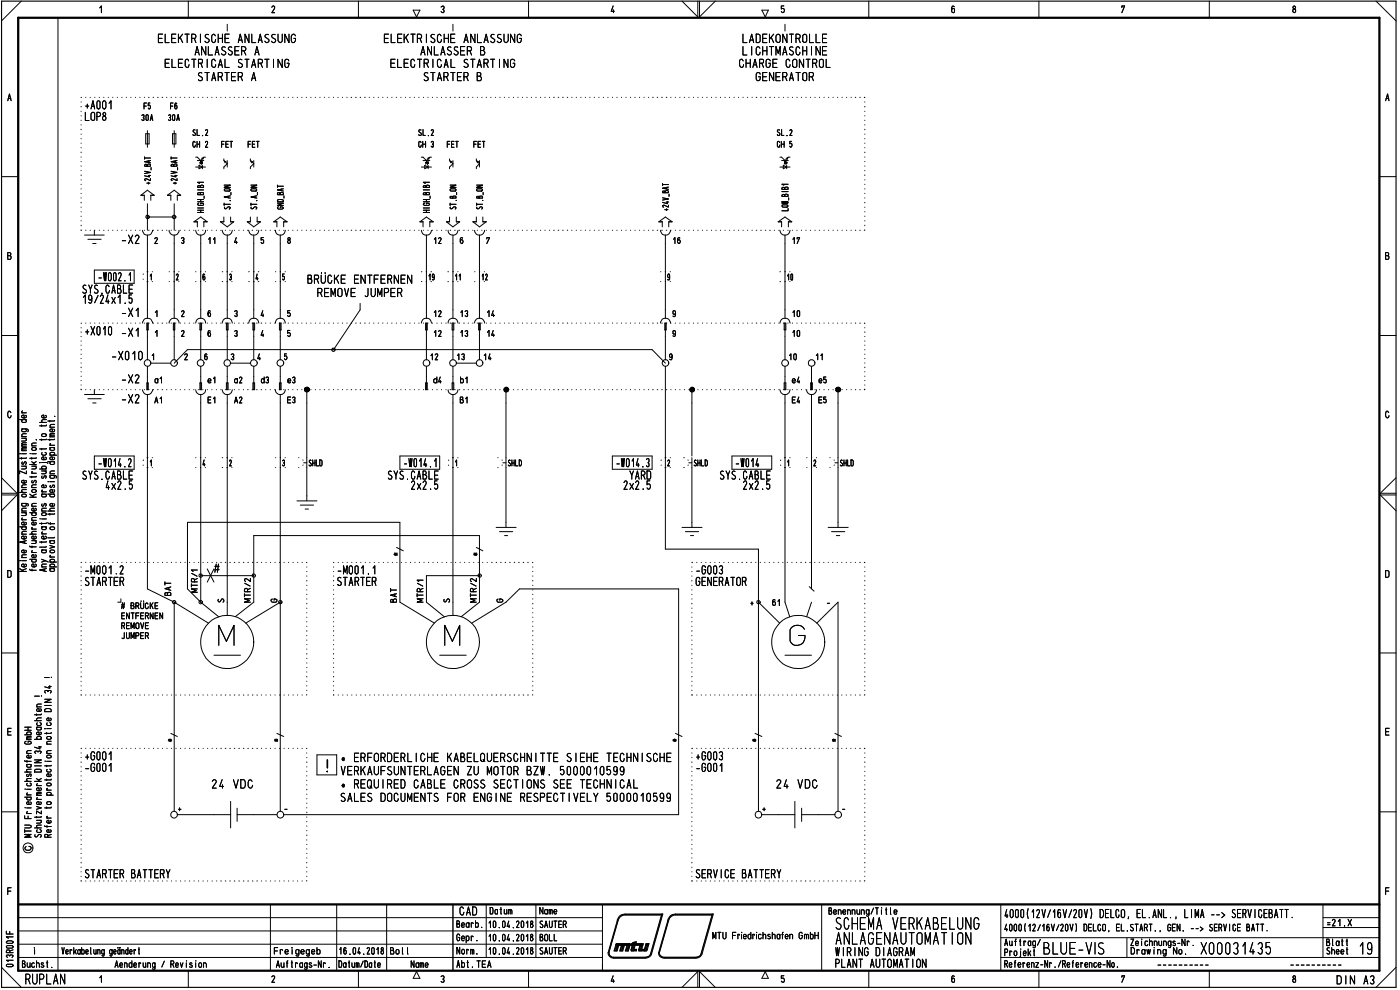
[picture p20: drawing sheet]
<svg xmlns="http://www.w3.org/2000/svg" width="420mm" height="297mm" viewBox="0 0 420 297" stroke-linecap="round" stroke-linejoin="round" font-family="sans-serif">
<defs><g id="words">
<text font-size="7.3" x="329.2" y="286.4">S</text>
<g font-size="5.3">
<text x="66.8" y="50.8">&gt;</text>
<text x="74.8" y="50.8">&gt;</text>
<text x="250.5" y="279">SO</text>
<text x="250.7" y="283.5">ABLAG-\AUTOldT 0</text>
<text x="312.9" y="286.4">3LU1-V</text>
</g>
<g font-size="4.5">
<text x="387.7" y="4">8</text>
<text x="415.7" y="30.4">A</text>
<text x="126.3" y="50.8">X-</text>
</g>
<g font-size="3.9">
<text x="81.2" y="4">2</text>
<text x="123.9" y="5">V</text>
<text x="132" y="4">3</text>
<text x="183" y="4">4</text>
<text x="228.5" y="5">V</text>
<text x="234.1" y="5">5</text>
<text x="336.3" y="4">7</text>
<text x="47.2" y="13">ELEKTRISCHE ANLASSUNG</text>
<text x="58.4" y="16.7">ANLASSER A</text>
<text x="115" y="13">ELEKTRISCHE ANLASSUNG</text>
<text x="126.1" y="16.7">ANLASSER B</text>
<text x="222.7" y="13">LADEKONTROLLE</text>
<text x="222.7" y="16.7">LICHTMASCHINE</text>
<text x="49.2" y="20.4">ELECTRICAL STARTING</text>
<text x="117" y="20.4">ELECTRICAL STARTING</text>
<text x="221.7" y="20.4">CHARGE CONTROL</text>
<text x="59.2" y="24.4">STARTER A</text>
<text x="126.9" y="24.4">STARTER B</text>
<text x="226.7" y="24.4">GENERATOR</text>
<text x="2.2" y="30.4">A</text>
<text x="25.3" y="32.9">+A001</text>
<text x="43" y="32.9">F5</text>
<text x="50.9" y="32.9">F6</text>
<text x="25.3" y="36.3">LOP8</text>
<text x="42.3" y="36.3">30A</text>
<text x="50.4" y="36.3">30A</text>
<text x="57.6" y="40.8">SL.2</text>
<text x="125.5" y="40.8">SL.2</text>
<text x="233.1" y="40.8">SL.2</text>
<text x="57.7" y="44.4">GH 2</text>
<text x="66.4" y="44.4">FET</text>
<text x="74.3" y="44.4">FET</text>
<text x="125.5" y="44.4">GH 3</text>
<text x="134.1" y="44.4">FET</text>
<text x="142" y="44.4">FET</text>
<text x="233.1" y="44.4">GH 5</text>
<text x="233.7" y="50.8">-134</text>
<text x="46.2" y="73.2">2</text>
<text x="54.2" y="73.2">3</text>
<text x="62.2" y="73.2">11</text>
<text x="70.2" y="73.2">4</text>
<text x="78.2" y="73.2">5</text>
<text x="86" y="73.2">8</text>
<text x="129.9" y="73.2">12</text>
<text x="137.9" y="73.2">6</text>
<text x="145.9" y="73.2">7</text>
<text x="201.7" y="73.2">16</text>
<text x="237.5" y="73.2">17</text>
<text x="24.5" y="88.1">SYS.CABLE</text>
<text x="29.3" y="84.4">1002.1</text>
<text x="52.7" y="84.2">2:</text>
<text x="60.7" y="84.2">6:</text>
<text x="84.6" y="85.3">5:</text>
<text x="92.1" y="85.2">BRÜCKE ENTFERNEN</text>
<text x="95.1" y="89.2">REMOVE JUMPER</text>
<text x="128.4" y="84.7">19</text>
<text x="136.3" y="84.4">11</text>
<text x="142.1" y="84.2">:</text>
<text x="144.4" y="84.2">1:2</text>
<text x="200.2" y="84.2">9:</text>
<text x="24.6" y="91.2">19/24x1.5</text>
<text x="36.2" y="95.2">-X1</text>
<text x="46.2" y="95.2">1</text>
<text x="54.3" y="95.2">2</text>
<text x="62.2" y="95.2">6</text>
<text x="70.2" y="95.2">3</text>
<text x="78.2" y="95.2">4</text>
<text x="86.1" y="95.2">5</text>
<text x="137.9" y="95.2">13</text>
<text x="145.8" y="95.2">14</text>
<text x="201.8" y="95.2">9</text>
<text x="237.5" y="95.2">10</text>
<text x="25.3" y="100.6">+X010 -X1</text>
<text x="42.7" y="97.1">r\</text>
<text x="46.3" y="99.1">1</text>
<text x="53.7" y="97.1">.</text>
<text x="54.3" y="101.1">2</text>
<text x="61.9" y="97.1">.</text>
<text x="62.2" y="101.1">6</text>
<text x="78.2" y="101.1">4</text>
<text x="86.1" y="101.1">5</text>
<text x="137.9" y="101.1">13</text>
<text x="145.8" y="101.1">14</text>
<text x="201.8" y="101.1">9</text>
<text x="235.2" y="101.2">T</text>
<text x="237.5" y="101.1">10</text>
<text x="33.2" y="108.1">-X010</text>
<text x="144.9" y="108.1">1</text>
<text x="200.8" y="108.1">9</text>
<text x="36.2" y="115.1">-X2 1</text>
<text x="45.9" y="115.1">(21</text>
<text x="62.3" y="115.1">e1 1</text>
<text x="70.2" y="115.1">a2 1</text>
<text x="78.2" y="115.1">d3 1</text>
<text x="86.2" y="115.1">e3</text>
<text x="130" y="115.1">d4</text>
<text x="138.1" y="115.1">b1</text>
<text x="233.2" y="117.1">.\. .</text>
<text x="237.6" y="115.1">e4</text>
<text x="240.1" y="118.5">.\..)</text>
<text x="245.6" y="115.1">e5</text>
<text x="250.4" y="118.5">•</text>
<text x="36.2" y="121.1">-X2`-</text>
<text x="44.5" y="121.1">`A1</text>
<text x="62.3" y="121.1">El</text>
<text x="70.2" y="121.1">A2</text>
<text x="86.2" y="121.1">E3</text>
<text x="137.9" y="121.1">51</text>
<text x="237.6" y="121.1">E4</text>
<text x="245.6" y="121.1">E5</text>
<text x="24.5" y="143.9">SYS.CABLE</text>
<text x="29.2" y="140.2">1014.2</text>
<text x="84.6" y="140">3:</text>
<text x="89.3" y="140">::-SHLD</text>
<text x="116.2" y="143.9">SYS.CABLE</text>
<text x="121" y="140.2">1014.1</text>
<text x="134.2" y="139.9">:</text>
<text x="136.4" y="139.9">1:</text>
<text x="149" y="139.8">::-SHLD</text>
<text x="184.7" y="140.2">1014.3</text>
<text x="188.8" y="143.9">YARD</text>
<text x="215.8" y="143.9">SYS.CABLE</text>
<text x="220.5" y="140.2">1014</text>
<text x="244" y="140">2:</text>
<text x="248.7" y="140">::-SHLD</text>
<text x="31.5" y="147">4x2.5</text>
<text x="123.1" y="147">2x2.5</text>
<text x="186.9" y="147">2x2.5</text>
<text x="222.8" y="147">2x2.5</text>
<text x="25.2" y="172.4">-M001.2</text>
<text x="101" y="172.4">-M001.1</text>
<text x="208.6" y="172.4">-0003</text>
<text x="25.3" y="175.9">STARTER</text>
<text x="101" y="175.9">STARTER</text>
<text x="208.7" y="175.9">GENERATOR</text>
<text x="34.8" y="182.8">1# BRÜCKE</text>
<text x="36.4" y="185.8">ENTFERNEN</text>
<text x="231.6" y="181.9">61</text>
<text x="36.4" y="188.8">REMOVE</text>
<text x="36.5" y="191.8">JUMPER</text>
<text x="7.4" y="230">0</text>
<text x="25.4" y="231.6">-0001</text>
<text x="25.5" y="228.2">+0001</text>
<text x="101.6" y="228.7">• ERFORDERLICHE KABELQUERSCHNITTE SIEHE TECHNISCHE</text>
<text x="102.3" y="232.7">VERKAUFSUNTERLAGEN ZU MOTOR BZW. 5000010599</text>
<text x="208.7" y="228.2">+0003</text>
<text x="208.8" y="231.6">-0001</text>
<text x="63.3" y="236.6">24 VDC</text>
<text x="101.6" y="236.6">• REQUIRED GABLE CROSS SECTIONS SEE TECHNICAL</text>
<text x="232.7" y="236.6">24 VDC</text>
<text x="102" y="240.6">SALES DOCUMENTS FOR ENGINE RESPECTIVELY 5000010599</text>
<text x="25.3" y="263.6">STARTER BATTERY</text>
<text x="208.6" y="263.6">SERVICE BATTERY</text>
<text x="137.8" y="274.7">CAD</text>
<text x="146.9" y="274.4">Datum</text>
<text x="161.9" y="274.4">Name</text>
<text x="248.6" y="274.5">Benennung/Title</text>
<text x="301.3" y="275.5">4000(12V/16V/20V) DELCO, EL.ANL., LIMA --&gt; SERVICEBATT.</text>
<text x="136.9" y="278.4">Bearb.</text>
<text x="146.3" y="278.5">10.04.2018</text>
<text x="161.9" y="278.5">SAUTER</text>
<text x="213.7" y="281.9">MTU Friedrichshafen GmbH</text>
<text x="301.2" y="279.5">4000(12/16V/20V) DELCO, EL.START., GEN. --&gt; SERVICE BATT.</text>
<text x="398" y="278">.21.X</text>
<text x="18.4" y="286.4">Verkabelung geändert</text>
<text x="82.2" y="286.4">Freigegeb</text>
<text x="101.5" y="286.4">16.04.2018</text>
<text x="136.9" y="282.4">Oepr.</text>
<text x="137" y="286.4">Norm.</text>
<text x="146.3" y="282.4">10.04.2018</text>
<text x="146.3" y="286.4">10.04.2018</text>
<text x="161.9" y="286.4">SAUTER</text>
<text x="161.9" y="282.4">BOLL</text>
<text x="250.7" y="286.9">WIRING DIAGRAM</text>
<text x="301.4" y="283.8">Auftrag/</text>
<text x="301.4" y="286.9">Projekt</text>
<text x="339.2" y="283.9">Zeichnungs-Nr. vn</text>
<text x="339.3" y="286.4">Drawing No.</text>
<text x="398" y="283.9">Blatt</text>
<text x="398" y="286.4">Sheet</text>
<text x="408.8" y="286.4">IJ</text>
<text x="6.5" y="290.4">Buchst.</text>
<text x="34.3" y="290.4">Aenderung / Revision</text>
<text x="82.8" y="290.4">Auf trags-Nr.</text>
<text x="101.5" y="290.4">Datum/Date</text>
<text x="123.2" y="290.4">Name</text>
<text x="136.9" y="290.4">Abt. TEA</text>
<text x="250.4" y="290.4">PLANT AUTOMATION</text>
<text x="301.3" y="290.4">Referenz-Nr./Reference-No.</text>
<text x="7.6" y="295.4">RUPLAN</text>
<text x="81.4" y="294.9">2</text>
<text x="132.1" y="294.9">3</text>
<text x="183.3" y="294.9">4</text>
<text x="234.3" y="294.9">5</text>
<text x="285.4" y="294.9">6</text>
<text x="336.5" y="294.9">7</text>
<text x="387.7" y="294.9">8</text>
<text x="401" y="295.4">DIN A3//</text>
</g>
<g font-size="3.2">
<text x="2.2" y="78">B</text>
<text x="415.7" y="78">B</text>
<text x="82" y="97.1">.r\</text>
<text x="134.3" y="97.1">r\</text>
<text x="198.1" y="97.1">r\</text>
<text x="233.3" y="97.1">.r\</text>
<text x="150.8" y="117.8">•</text>
<text x="206" y="117.8">•</text>
<text x="2.1" y="125.6">0</text>
<text x="2" y="173.4">D</text>
<text x="415.5" y="173.4">D</text>
<text x="2" y="220.7">E</text>
<text x="415.5" y="220.7">E</text>
<text x="2" y="268.6">F</text>
<text x="415.5" y="268.6">F</text>
<text x="117" y="286.4">Bol l</text>
</g>
<g font-size="2.9">
<text x="236" y="84.2">1(I</text>
<text x="51.6" y="101.1">r</text>
<text x="244.6" y="108.1">11</text>
<text x="242.9" y="117.1">ID</text>
<text x="206.2" y="140">:-SHLD</text>
</g>
<g font-size="2.2">
<text x="73.8" y="70.7">lJ</text>
<text x="36.5" y="73.2">- XZ</text>
<text x="90.8" y="118.5">•</text>
<text x="6.3" y="159.1">o</text>
</g>
<g font-size="1.5">
<text x="43.1" y="47.9">1--</text>
<text x="43.2" y="50">reZ</text>
<text x="59.1" y="56.4">CS</text>
<text x="126.8" y="58.6">CC</text>
<text x="144.8" y="58.6">t</text>
<text x="126.8" y="60.5">=</text>
<text x="136.7" y="60.5">•</text>
<text x="144.6" y="60.5">•</text>
<text x="16.2" y="125.6">•</text>
<text x="12.3" y="131.1">C&gt; E</text>
<text x="8.7" y="137.9">-I-.</text>
<text x="10.7" y="132.4">• -1-.4-,</text>
<text x="8.7" y="139.5">-Y</text>
<text x="9.3" y="142.3">c-</text>
<text x="11.6" y="140.9">.C&gt;</text>
<text x="14.7" y="143.7">0&gt;</text>
<text x="9.3" y="146.5">C</text>
<text x="9.3" y="144.9">Cr)</text>
<text x="12.3" y="149.3">0 -0</text>
<text x="14.2" y="144.9">••-•</text>
<text x="14.8" y="146.5">w</text>
<text x="6.3" y="152.1">0)C</text>
<text x="12.3" y="152.1">00</text>
<text x="12.3" y="154.9">0-.-•</text>
<text x="12.3" y="153.5">C -C</text>
<text x="6.2" y="160.4">C.0</text>
<text x="6.3" y="156.2">c-</text>
<text x="9.3" y="156.2">C.-</text>
<text x="9.3" y="159.1">c-</text>
<text x="12.3" y="159.1">00</text>
<text x="12.3" y="161.9">0-</text>
<text x="16" y="161.9">,</text>
<text x="9.3" y="166">c-</text>
<text x="12.3" y="166">00</text>
<text x="6.3" y="168.8">-</text>
<text x="11.7" y="171.6">-2 0</text>
<text x="12.3" y="168.8">&gt;.C1.</text>
<text x="12.3" y="170.3">c0.</text>
<text x="7.8" y="233.3">Cf7</text>
<text x="7.8" y="238.8">c-</text>
<text x="13.8" y="238.8">0.</text>
<text x="13.8" y="237.6">c-</text>
<text x="7.1" y="240.2">1:7</text>
<text x="7.8" y="241.6">C.,</text>
<text x="7.8" y="244.3">c-</text>
<text x="13.8" y="245.6">c</text>
<text x="7.1" y="250">I-</text>
<text x="10.2" y="251.4">L,&quot;</text>
<text x="1.7" y="286">CC</text>
<text x="1.7" y="287.4">e&quot;)</text>
</g>
</g></defs>
<g fill="none" stroke="#000" stroke-width=".3">
<path d="M6.4 .3l-5.9 6M17.4 5.3v286M29.9 2.4l.5-.6v2M56.5 .3v5M107.6 .3v5M158.6 .3v5M204.7 .3l4.7 4.8v-4.8M209.9 .3v4.8l4.8-4.8M260.7 .3v5M286.4 2l-.4-.2-.4 .5v1.2l.6 .3a.8 .8 0 0 0 0-1.3l-.5 .1-.1 .4M311.8 .3v5M362.9 .3v5"/>
<path d="M413 .3l6 6M.5 53h5M414 53h5M44.2 61.1v8M44.2 65.1h8.1M52.3 61.1v8M108.1 93l-8 11.9M.5 100.7h5M414 100.7h5M416.8 123.8a.48 .48 0 0 0-.6-.4 .48 .48 0 0 0-.4 .6v.7l.4 .6h.4l.3-.6M.5 148.5h4.6l-4.6 4.7M.5 143.3l4.6 4.7h-4.6"/>
<path d="M419 148.5h-4.8l4.8 4.7M419 143.3l-4.8 4.7h4.8M62.2 170.7l2 4M64.2 170.7l-2 4M.5 195.9h5M414 195.9h5M.5 243.6h5M7.4 247.6h1.5l.5 .2-.1 .4-.4 .2h-1.5M7.4 244.8v.8h2M7.4 249.3h2M8 242.4h1.4M8.4 244.9v.7"/>
<path d="M9.4 250.4h-2l1.6 .4-1.6 .4h2M414 243.6h5M1.9 279.4v.8h2M2.9 279.5v.7M5.5 275.3h175.3M5.5 279.3h175.3M81.2 271.4v19.9M101 271.4v19.9M116 271.4v19.9M145.9 271.4v15.9M160.8 271.4v15.9M180.8 271.4v19.9"/>
<path d="M246.6 271.4v19.9M300.4 271.4v19.8M397 271.4v15.9M397 278.3h17M397 275.3h17M.5 290.2l5.9 6M1.9 282.6l.4-.3h1.2l.4 .5-.3 .2h-1.4zM2 283.9l1.6-.2 .3 .4-.3 .4h-1.4l-.3-.4zM2.1 289.4l1.5-.1a.38 .38 0 0 1 .3 .4 .38 .38 0 0 1-.4 .4l-1.4-.1-.2-.3zM3.9 288.1h-2l.6 .4M3.9 281.1h-2l.6 .4M5.5 287.3h175.3"/>
<path d="M5.5 283.3h175.3M29.9 293.4l.5-.6v1.9M56.5 291.3v4.9M107.6 291.3v4.9M125 291.5l1 2h-2zM158.6 291.3v4.9M204.7 296.2l4.7-4.7v4.7M209.9 296.2v-4.7l4.8 4.7M229.7 291.5l.9 2h-2zM260.7 291.3v4.9M300.4 287.3h113.6M300.4 281.3h113.6"/>
<path d="M311.8 291.3v4.9M338.2 281.3v6M362.9 291.3v4.9M419 290.2l-6 6"/>
<circle cx="8.4" cy="254.4" r="1.49"/>
</g>
<path d="M.5 .3h418.5v295.9h-418.5z" fill="none" stroke="#000" stroke-width=".34"/>
<path d="M5.5 5.3h408.5v286h-408.5zM5.5 271.4h408.5" fill="none" stroke="#000" stroke-width=".68"/>
<path d="M135.9 271.4v19.9" fill="none" stroke="#000" stroke-width=".42"/>
<path d="M8 236.8h1.4M7.6 242.4h.1" fill="none" stroke="#000" stroke-width=".3"/>
<g fill="none" stroke="#000" stroke-width=".3">
<path d="M7.4 219.1h2M7.4 218.2h2M8.4 218.2v.9M7.4 234.4h2M7.4 220.5h2M7.6 236.8h.1M7.8 222.4l-.4 .4v.2l.4 .3 1.6-.2-.2-.6-.8-.1v.4M8 226.1h1.4M8 221.9h1.4M8.3 220.5l-.3-.4 .3-.5 1.1 .2-.3 .7M9 234.9l.4 .2v.5l-.3 .2-.9-.1-.2-.2 .2-.5M9.4 233.6l-1.3 .1-.1 .5 .4 .2"/>
<path d="M9.4 230.8l-1.3 .1-.1 .5 .4 .2M9.4 225.2h-1l-.4 .3 .3 .6M9.4 221.4h-1.1l-.3 .2 .3 .3M9.4 221l-1.3 .1-.1 .1 .3 .2M7.4 247.6h1.5l.5 .2-.1 .4-.4 .2h-1.5M7.4 244.8v.8h2M7.4 249.3h2M8 242.4h1.4M8.4 244.9v.7M9.4 250.4h-2l1.6 .4-1.6 .4h2"/>
</g>
<path d="M8 236.8h1.4M7.6 242.4h.1" fill="none" stroke="#000" stroke-width=".3"/>
<g fill="none" stroke="#000" stroke-width=".3">
<path d="M7.4 219.1h2M7.4 218.2h2M8.4 218.2v.9M10.4 216.2h2M10.4 208.9h1.4M11 218.2h1.1l.3 .6-.3 .2h-.8l-.3-.2 .3-.6M11 214.2v.4M11 212.1h1.4M12 216.8l.4 .4-.3 .5h-.8l-.3-.4 .2-.4M12.1 219.7l.3 .4-.4 .4-1-.2v-.5l.7-.2v.9M12.1 212.7l.3 .2-.3 .5h-.9l-.2-.5 .7-.3v.8M12.4 215.4l-1.3 .2-.1 .3 .4 .3"/>
<path d="M12.4 214.2l-.1 .3h-1.9M12.4 211.2l-1.2 .1-.2 .2 .2 .6M12.4 218.2l-.2 .1M7.4 234.4h2M7.4 220.5h2M7.6 236.8h.1M7.8 222.4l-.4 .4v.2l.4 .3 1.6-.2-.2-.6-.8-.1v.4M8 226.1h1.4M8 221.9h1.4M8.3 220.5l-.3-.4 .3-.5 1.1 .2-.3 .7M9 234.9l.4 .2v.5l-.3 .2-.9-.1-.2-.2 .2-.5M9.4 233.6l-1.3 .1-.1 .5 .4 .2"/>
<path d="M9.4 230.8l-1.3 .1-.1 .5 .4 .2M9.4 225.2h-1l-.4 .3 .3 .6M9.4 221.4h-1.1l-.3 .2 .3 .3M9.4 221l-1.3 .1-.1 .1 .3 .2M10.4 228h2l-2 .9h2M10.4 234.4h2M10.4 229.8h2M10.4 221.8h2M10.5 231.1l.3-.3h1.2l.4 .3v.5h-2zM10.7 226.1l-.3-.5a.55 .55 0 0 1 .5-.3 .55 .55 0 0 1 .5 .3 .48 .48 0 0 1 .5-.3 .48 .48 0 0 1 .4 .5l-.2 .3M11 239.9h1.4M11 238.7h1.4"/>
<path d="M11 235.7h1.4M11 233.6l1 .8M11.2 239.4l-.2 .2 .3 .3M11.2 235.1l-.2 .3 .3 .3M11.3 221.8l-.3-.3 .3-.5 .9 .1 .2 .4-.3 .3M11.6 224.1h.8M12 223.9v.8l-1.6-.5M12.1 236.4l.3 .5-.4 .3-1-.1v-.5l.2-.2h.5v.8M12.4 238.2h-1.2l-.2 .2 .2 .3M12.4 237.7h-1.2l-.2 .3 .4 .2M12.4 233.6l-.8 .4M10.4 248.4h2"/>
<path d="M11 242l1.4 .4-1.4 .4M11 246.1h1.4M11 244.9v.5M12 248.9l.4 .4-.3 .5-1.1-.2v-.3l.2-.3M12 246.1l.3 .2v.5l-1.3 .2M12.1 240.6l.3 .3-.3 .5h-.9l-.2-.4v-.3l.7-.2v.9M12.4 247.6h-1.3l-.1 .5 .4 .3M12.4 244.9l-.1 .3h-1.9M12.4 243.3v.9l-1.4-.9v.9"/>
</g>
<g fill="none" stroke="#000" stroke-width=".3">
<path d="M10.4 216.2h2M10.4 208.9h1.4M11 218.2h1.1l.3 .6-.3 .2h-.8l-.3-.2 .3-.6M11 214.2v.4M11 212.1h1.4M12 216.8l.4 .4-.3 .5h-.8l-.3-.4 .2-.4M12.1 219.7l.3 .4-.4 .4-1-.2v-.5l.7-.2v.9M12.1 212.7l.3 .2-.3 .5h-.9l-.2-.5 .7-.3v.8M12.5 208.9h.1M12.4 215.4l-1.3 .2-.1 .3 .4 .3M12.4 214.2l-.1 .3h-1.9M12.4 211.2l-1.2 .1-.2 .2 .2 .6"/>
<path d="M12.4 218.2l-.2 .1M10.4 228h2l-2 .9h2M10.4 234.4h2M10.4 229.8h2M10.4 221.8h2M10.5 231.1l.3-.3h1.2l.4 .3v.5h-2zM10.7 226.1l-.3-.5a.55 .55 0 0 1 .5-.3 .55 .55 0 0 1 .5 .3 .48 .48 0 0 1 .5-.3 .48 .48 0 0 1 .4 .5l-.2 .3M11 239.9h1.4M11 238.7h1.4M11 235.7h1.4M11 233.6l1 .8M11.2 239.4l-.2 .2 .3 .3"/>
<path d="M11.2 235.1l-.2 .3 .3 .3M11.3 221.8l-.3-.3 .3-.5 .9 .1 .2 .4-.3 .3M11.6 224.1h.8M12 223.9v.8l-1.6-.5M12.1 236.4l.3 .5-.4 .3-1-.1v-.5l.2-.2h.5v.8M12.4 238.2h-1.2l-.2 .2 .2 .3M12.4 237.7h-1.2l-.2 .3 .4 .2M12.4 233.6l-.8 .4M10.4 248.4h2M11 242l1.4 .4-1.4 .4M11 246.1h1.4M11 244.9v.5"/>
<path d="M12 248.9l.4 .4-.3 .5-1.1-.2v-.3l.2-.3M12 246.1l.3 .2v.5l-1.3 .2M12.1 240.6l.3 .3-.3 .5h-.9l-.2-.4v-.3l.7-.2v.9M12.4 247.6h-1.3l-.1 .5 .4 .3M12.4 244.9l-.1 .3h-1.9M12.4 243.3v.9l-1.4-.9v.9"/>
</g>
<g fill="none" stroke="#000" stroke-width=".3">
<path d="M12.5 208.9h.1M14 229.6v.4M14 233.8v.4M14 228.4h1.4M14.1 235.1l1.1-.1 .2 .5-1 .3-.4-.3zM14.9 230.8l.5 .3-.4 .5h-.7l-.3-.2 .2-.5M15.1 232.2l.3 .3-.3 .5h-.8l-.3-.3 .1-.4 .6-.1v.8M15.4 233.8l-.1 .2h-1.9M15.4 229.6v.2h-2M13.4 247.7l.1 .3h1.9M14 245.4h1.4M14 242.1v.5"/>
<path d="M14.1 240.7l1.1-.1 .2 .5-1 .3-.4-.3zM14.1 247.7v.5M14.4 251.2l-.2-.8-.8 .1v.7h2M15.1 249l.3 .4-.5 .4-.8-.2v-.5l.6-.2v.9M15.1 246.2l.3 .4-.5 .4-.8-.2v-.5l.6-.2v.9M15.4 242.1l-.1 .3h-1.9M15.4 250.4l-1 .3"/>
</g>
<g fill="none" stroke="#000" stroke-width=".3">
<path d="M13.4 212.9l.6-.3 1 .1 .4 .3v.5h-2zM13.4 209.8h2l-2 .9h2M13.4 211.7h2M13.4 203.3h1.4M13.5 218.6h.1M13.7 207.9l-.3-.3 .2-.4h.5l.3 .3 .3-.3 .6 .1 .1 .3-.3 .3M14 219.8v.4M14 218.6h1.4M14.6 206h.8M14.9 216.8l.5 .4-.4 .5h-.7l-.3-.3 .2-.5M14.9 205.7v.8l-1.5-.4M15.1 215.5l.3 .2-.3 .5h-.8l-.3-.5 .4-.3h.3v.8"/>
<path d="M15.4 219.8v.2h-2M13.6 228.4h.1M14 226.1h1.4M14 223.3h1.4M14.1 226.7h1.1l.2 .5-1 .2-.4-.2zM14.1 221.1h1.1l.2 .5-1 .2-.4-.2zM15.4 225.2l-1.3 .2-.1 .3 .3 .4M15.4 222.4l-1.3 .2-.1 .3 .3 .4"/>
</g>
<g fill="none" stroke="#000" stroke-width=".3">
<path d="M15.5 203.3h.1M14 229.6v.4M14 233.8v.4M14 228.4h1.4M14.1 235.1l1.1-.1 .2 .5-1 .3-.4-.3zM14.9 230.8l.5 .3-.4 .5h-.7l-.3-.2 .2-.5M15.1 232.2l.3 .3-.3 .5h-.8l-.3-.3 .1-.4 .6-.1v.8M15.4 233.8l-.1 .2h-1.9M15.4 229.6v.2h-2M13.4 247.7l.1 .3h1.9M14 245.4h1.4M14 242.1v.5"/>
<path d="M14.1 240.7l1.1-.1 .2 .5-1 .3-.4-.3zM14.1 247.7v.5M14.4 251.2l-.2-.8-.8 .1v.7h2M15.1 249l.3 .4-.5 .4-.8-.2v-.5l.6-.2v.9M15.1 246.2l.3 .4-.5 .4-.8-.2v-.5l.6-.2v.9M15.4 242.1l-.1 .3h-1.9M15.4 250.4l-1 .3"/>
</g>
<g fill="none" stroke="#000" stroke-width=".3">
<path d="M13.4 212.9l.6-.3 1 .1 .4 .3v.5h-2zM13.4 209.8h2l-2 .9h2M13.4 211.7h2M13.4 203.3h1.4M13.5 218.6h.1M13.7 207.9l-.3-.3 .2-.4h.5l.3 .3 .3-.3 .6 .1 .1 .3-.3 .3M14 219.8v.4M14 218.6h1.4M14.6 206h.8M14.9 216.8l.5 .4-.4 .5h-.7l-.3-.3 .2-.5M14.9 205.7v.8l-1.5-.4M15.1 215.5l.3 .2-.3 .5h-.8l-.3-.5 .4-.3h.3v.8"/>
<path d="M15.4 219.8v.2h-2M13.6 228.4h.1M14 226.1h1.4M14 223.3h1.4M14.1 226.7h1.1l.2 .5-1 .2-.4-.2zM14.1 221.1h1.1l.2 .5-1 .2-.4-.2zM15.4 225.2l-1.3 .2-.1 .3 .3 .4M15.4 222.4l-1.3 .2-.1 .3 .3 .4"/>
</g>
<g fill="none" stroke="#000" stroke-width=".3">
<path d="M5.9 125.9h2M6 136.1h.1M6.5 128.7l1.8 .1 .2 .3-.2 .4M6.5 139.9h1.4M6.5 137.3v.5M6.5 136.1h1.4M6.5 135.2h1.4M6.5 133.9h1.4M6.5 131.5h1.4M6.5 131h1.4M6.5 123.9h1.4M6.7 138.6l-.2 .3 .1 .4h.4a.6 .6 0 0 1 .8-.6l-.1 .7"/>
<path d="M6.7 123.3l-.2 .2 .3 .4M6.8 128.7l-.3 .3 .3 .5h.8l.3-.2-.3-.6M6.8 125.9l-.3 .3 .3 .5h.8l.3-.2-.3-.6M7.5 139.9l.4 .3-.1 .3-1.3 .2M7.5 131.5l.4 .3-.1 .4-1.3 .1M7.7 124.6l.2 .5-.4 .3-.9-.2v-.5l.6-.2v.9M7.9 137.3l-.1 .2h-1.9M7.9 134.7h-1.2l-.2 .3 .2 .2M7.9 134.3h-1.2l-.2 .2 .4 .2M7.9 133.3h-1.2l-.2 .3 .2 .3M7.9 132.8l-1.3 .1v.4h.3M7.9 130.1l-1.3 .2 .1 .7"/>
<path d="M9.5 136.1h1.4M10.5 139.9l.4 .3-.2 .4-1.2 .1M11.9 126.7h2M12 138.8h.1M12.5 138.8h1.5l.4 .2M12.5 127.5v.4M12.5 134.5v.5M13.5 135.7l.4 .4-.3 .5-.9-.1-.2-.3 .2-.4M13.7 137.2l.2 .2-.2 .5h-1l-.2-.5 .7-.3v.8M13.7 124.6l.2 .3-.1 .3-.9 .2a.45 .45 0 0 1-.4-.6 .45 .45 0 0 1 .7-.3v.9M13.9 134.5l-.1 .2h-1.9M13.9 127.5l-.1 .3h-1.9"/>
<path d="M13.9 125.9l-1.3 .2v.6h.3M5.9 147.7h2M6.5 153.8h1.4M6.5 153.3h1.4M6.5 146.3h1.4M6.6 148.4l.9-.1 .3 .1 .1 .4-1 .3-.3-.2zM7.5 153.8l.3 .2v.5l-1.3 .2M7.7 156.7l.2 .3-.2 .5h-1l-.2-.4 .1-.3 .6-.2v.9M7.7 144.2l.2 .4-.4 .3-.9-.1-.1-.4 .7-.3v.8M7.9 152.5l-1.3 .1 .1 .7M7.9 146.9l-1.3 .1-.1 .4 .4 .3M7.9 145.5l-1.3 .1 .1 .7"/>
<path d="M7.9 141.3v.9l-2-.9v.9M8.9 153.8h2M8.9 149.2h2M8.9 148.3l1.2 .9M9.5 147.2l.4-.3h.6l.4 .3v.2l-.2 .3h-.8zM9.5 151.9h1.4M9.5 142.9v.4M9.8 153.8l-.3 .2v.5l.3 .2 1-.2 .1-.3-.4-.4M10.6 156.7l.3 .3-.3 .5h-.9l-.1-.7 .6-.2v.9M10.6 152.5l.3 .5-.4 .3-.8-.1-.2-.5 .2-.2h.5v.8M10.9 159.4l-1.3 .2-.1 .5 .4 .2M10.9 151l-1.3 .2 .1 .7"/>
<path d="M10.9 142.9v.2h-2M10.9 148.3l-1.3 .5M12.5 156.9v.4M12.5 155.7h1.4M12.5 147.6h1.4M12.7 142.8l-.2 .5a.51 .51 0 0 0 .6 0 .51 .51 0 0 0 .2-.6l.5 .1-.1 .7M12.7 159.6l-.2 .3 .3 .3M12.7 147.1l-.2 .2 .3 .3M13.5 141.3a.42 .42 0 0 1 .4 .4 .42 .42 0 0 1-.4 .5h-1M13.7 145.5l.2 .3-.2 .5h-1l-.2-.5 .7-.3v.8M13.9 156.9l-.1 .2h-1.9M5.9 171.4h2"/>
<path d="M5.9 170.6l1.3 .8M6.5 168.2h1.4M6.5 167.3h1.4M7.3 162.4v.6M7.7 169.2l.2 .6-.4 .3-.9-.2-.1-.4 .2-.3h.5v.9M7.7 165.1l.2 .4-.4 .4-.9-.2v-.5l.6-.2v.9M7.7 160.9l.2 .5-.4 .3-.9-.2-.1-.4 .2-.2h.5v.8M7.9 166.5h-1.3l.1 .8M7.9 162.2l-2 .4 2 .5M7.9 170.6l-1.3 .5M8.9 170.8l.2 .3h1.8M8.9 163.8l.1 .3h1.9"/>
<path d="M8.9 167.8h2M8.9 160.3h2M9.5 162.2h1.4M9.6 163.8v.5M9.6 170.8v.5M9.8 167.8l-.3 .2v.5l.3 .2 1-.2 .1-.4-.4-.3M10.5 162.2l.4 .4-.2 .4-1.2 .1M10.6 169.2l.3 .6-.4 .3-.8-.1-.2-.5 .2-.3h.5v.9M10.6 166.5l.3 .5-.4 .3-.8-.1-.2-.5 .2-.2h.5v.8M10.6 160.9l.3 .5-.4 .3-.8-.1-.2-.5 .2-.2h.5v.8M12.5 162.5v.4M12.5 160.2h1.4"/>
<path d="M13.9 164l-.1 .2h-1.9M13.9 162.5l-.1 .1h-1.9M15.5 203.3h.1M8.7 253.9a.6 .6 0 0 1 .7 .6 .6 .6 0 0 1-.6 .6h-.8l-.4-.3-.1-.5 .3-.3"/>
</g>
<g fill="none" stroke="#000" stroke-width=".3">
<path d="M9.1 136.1h.1M9.5 133.8h1.4M9.5 136.1h1.4M9.7 134.4h1l.2 .5-1 .2-.4-.2zM10.5 139.9l.4 .3-.2 .4-1.2 .1M10.9 132.9l-1.3 .2 .1 .7M8.9 153.8h2M8.9 149.2h2M8.9 148.3l1.2 .9M9.5 147.2l.4-.3h.6l.4 .3v.2l-.2 .3h-.8zM9.5 151.9h1.4M9.5 142.9v.4"/>
<path d="M9.8 153.8l-.3 .2v.5l.3 .2 1-.2 .1-.3-.4-.4M10.6 156.7l.3 .3-.3 .5h-.9l-.1-.7 .6-.2v.9M10.6 152.5l.3 .5-.4 .3-.8-.1-.2-.5 .2-.2h.5v.8M10.9 159.4l-1.3 .2-.1 .5 .4 .2M10.9 151l-1.3 .2 .1 .7M10.9 142.9v.2h-2M10.9 148.3l-1.3 .5M8.9 170.8l.2 .3h1.8M8.9 163.8l.1 .3h1.9M8.9 167.8h2M8.9 160.3h2M9.5 162.2h1.4"/>
<path d="M9.6 163.8v.5M9.6 170.8v.5M9.8 167.8l-.3 .2v.5l.3 .2 1-.2 .1-.4-.4-.3M10.5 162.2l.4 .4-.2 .4-1.2 .1M10.6 169.2l.3 .6-.4 .3-.8-.1-.2-.5 .2-.3h.5v.9M10.6 166.5l.3 .5-.4 .3-.8-.1-.2-.5 .2-.2h.5v.8M10.6 160.9l.3 .5-.4 .3-.8-.1-.2-.5 .2-.2h.5v.8"/>
</g>
<g fill="none" stroke="#000" stroke-width=".3">
<path d="M68.2 7.3v2M135.9 7.3v2M235.6 7.3v2M24.3 38.8v.1M35.2 29.2h.1M36.5 29.2h.1M37.9 29.2h.1M39.2 29.2h.1M40.6 29.2h.1M44.2 39.2v5M47.3 29.2h.2M48.6 29.2h.2"/>
<path d="M52.3 39.2v5M55.4 29.2h.1M56.8 29.2h.1M58.1 29.2h.1M59.5 29.2h.1M60.8 29.2h.1M62.2 29.2h.1M63.5 29.2h.1M64.9 29.2h.1M66.3 29.2h.1M67.6 29.2h.1M69 29.2h.1"/>
<path d="M70.3 29.2h.1M71.7 29.2h.1M73 29.2h.1M74.3 29.2h.2M75.6 29.2h.2M77 29.2h.2M78.4 29.2h.1M79.7 29.2h.1M81.1 29.2h.1M82.4 29.2h.1M83.8 29.2h.1M85.1 29.2h.1"/>
<path d="M86.5 29.2h.1M87.8 29.2h.1M89.2 29.2h.1M90.6 29.2h.1M91.9 29.2h.1M93.3 29.2h.1M94.6 29.2h.1M96 29.2h.1M97.3 29.2h.1M98.7 29.2h.1M100 29.2h.1M101.4 29.2h.1"/>
<path d="M102.7 29.2h.1M104.1 29.2h.1M105.4 29.2h.1M106.7 29.2h.2M108.1 29.2h.1M109.4 29.2h.2M110.8 29.2h.1M112.1 29.2h.1M113.5 29.2h.1M114.9 29.2h.1M116.2 29.2h.1M117.6 29.2h.1"/>
<path d="M118.9 29.2h.1M120.3 29.2h.1M121.6 29.2h.1M123 29.2h.1M124.3 29.2h.1M125.7 29.2h.1M127 29.2h.1M128.4 29.2h.1M129.8 29.2h.1M131.1 29.2h.1M132.5 29.2h.1M133.8 29.2h.1"/>
<path d="M135.1 29.2h.2M136.4 29.2h.2M137.8 29.2h.2M139.1 29.2h.2M140.5 29.2h.1M141.9 29.2h.1M143.2 29.2h.1M144.6 29.2h.1M145.9 29.2h.1M147.3 29.2h.1M148.6 29.2h.1M150 29.2h.1"/>
<path d="M151.3 29.2h.1M152.7 29.2h.1M154.1 29.2h.1M155.4 29.2h.1M156.8 29.2h.1M158.1 29.2h.1M159.5 29.2h.1M160.8 29.2h.1M162.2 29.2h.1M163.5 29.2h.1M164.9 29.2h.1M166.2 29.2h.1"/>
<path d="M167.5 29.2h.2M168.9 29.2h.1M170.2 29.2h.2M171.6 29.2h.1M172.9 29.2h.1M174.3 29.2h.1M175.6 29.2h.1M177 29.2h.1M178.4 29.2h.1M179.7 29.2h.1M181.1 29.2h.1M182.4 29.2h.1"/>
<path d="M183.8 29.2h.1M185.1 29.2h.1M186.5 29.2h.1M187.8 29.2h.1M189.2 29.2h.1M190.5 29.2h.1M191.9 29.2h.1M193.3 29.2h.1M194.6 29.2h.1M195.9 29.2h.1M197.2 29.2h.2M198.6 29.2h.2"/>
<path d="M199.9 29.2h.2M201.3 29.2h.1M202.6 29.2h.1M204 29.2h.1M205.4 29.2h.1M206.7 29.2h.1M208.1 29.2h.1M209.4 29.2h.1M210.8 29.2h.1M212.1 29.2h.1M213.5 29.2h.1M214.8 29.2h.1"/>
<path d="M216.2 29.2h.1M217.6 29.2h.1M218.9 29.2h.1M220.3 29.2h.1M221.6 29.2h.1M223 29.2h.1M224.3 29.2h.1M225.7 29.2h.1M226.9 29.2h.2M228.3 29.2h.2M229.7 29.2h.1M231 29.2h.2"/>
<path d="M232.4 29.2h.1M233.7 29.2h.1M235.1 29.2h.1M236.4 29.2h.1M237.8 29.2h.1M239.1 29.2h.1M240.5 29.2h.1M241.9 29.2h.1M243.2 29.2h.1M244.6 29.2h.1M245.9 29.2h.1M247.3 29.2h.1"/>
<path d="M248.6 29.2h.1M250 29.2h.1M251.3 29.2h.1M252.7 29.2h.1M254 29.2h.1M255.4 29.2h.1M256.7 29.2h.1M258 29.2h.2M259.4 29.2l.1 .1M259.5 30.6h.1M259.5 31.9v.2M259.5 33.4h.1"/>
<path d="M259.5 34.7v.1M259.5 36.1v.1M259.5 37.4v.1M259.5 38.8v.1M24.3 40.2v.1M24.3 41.6v.1M24.3 42.9v.1M24.3 44.3v.1M24.3 45.6v.2M24.3 47.1v.1M24.3 48.4v.1M24.3 49.8v.1"/>
<path d="M24.3 51.1v.1M24.3 52.5v.2M24.3 53.9v.1M24.3 55.3v.1M24.3 56.6v.1M24.3 58v.1M24.3 59.4h.1M43.4 51.4l1.8 .3-1.8 .4M43.7 40.1h1v3.1h-1zM44.1 54.9h.9M44.5 52.7h.7M44.6 54.7v.5"/>
<path d="M44.7 48.3v.4M44.8 52.6v.5l-1.4-.4M45.2 53.6v.6l-1.6-.6-.2 .3 .3 .3M45.2 48.2l-1.8 .3 1.8 .4M45.3 50.3v.7M51.3 51.4l1.8 .3-1.8 .4M51.3 47.1v.7M51.3 47.4h1.8M51.8 40.1h1v3.1h-1zM52 54.9h1M52.1 49.5l-.4-.2-.4 .2v.4h1.8v-.5l-.6-.2-.4 .3v.4M52.5 52.7h.6"/>
<path d="M52.5 54.7v.5M52.6 48.3v.4M52.8 52.6v.5l-1.5-.4M53.1 53.6v.6l-1.5-.6-.3 .3 .4 .3M53.1 48.2l-1.8 .3 1.8 .4M53.3 50.3v.7M58.7 50.1h3M58.7 47.2h.5l1 1 1-1h.5M59.2 48.2h2M59.3 59.9h1.8M59.3 57h1.8M59.7 49.6l1 .5-1 .5z"/>
<path d="M60.1 48.8l.2-.3-.1 .4zM60.2 58l-.7-.2-.2 .6h1.8v-.6l-.9 .1v.5M60.2 59.9v.6M60.3 48.5l-.3 .8M60.3 48.5l-.2 .4M60.5 47.5l.6-.2-.3 .5M60.7 48.7v.3l-.2-.1zM60.7 49.6v1M60.7 48.7l-.2 .7M60.7 48.7l-.1 .3M61.1 54.7h-1.8l.6 .3M61.3 58.8v.7"/>
<path d="M67.3 55.5h1.8l-1.8 .7h1.8M67.4 56.8l1.4-.2a.34 .34 0 0 1 .3 .4 .34 .34 0 0 1-.3 .3h-1.2l-.2-.2zM68.5 58.9v.5M69.1 58.8l-1.8 .3 1.8 .3M69.3 57.7v.7M75.3 56.8l1.5-.2a.35 .35 0 0 1 .3 .4 .35 .35 0 0 1-.3 .3h-1.2l-.3-.2zM75.3 55.5h1.8l-1.8 .7h1.8M76.5 58.9v.5M77.1 58.8l-1.8 .3 1.8 .3M77.3 57.7v.7M83.3 55.5v.7M83.3 55.9h1.7"/>
<path d="M84 58l-.6-.2-.1 .6h1.7v-.5l-.8-.1-.2 .6M84.5 56.7v.5M85 56.6l-1.7 .4 1.7 .3M85.2 58.8v.6M127 59.9h1.9M127.9 55.9l-.7-.2-.2 .5h1.9v-.4l-.7-.3-.3 .4v.3M128.9 54.7h-1.9l.6 .3M129.1 58.8v.7M134.9 47.7v.5l1 .9-1 1v.5M135.1 55.5h1.8l-1.8 .7h1.8M135.2 56.7l1.4-.1 .3 .5-.3 .2h-1.3l-.2-.2zM135.7 48.5l-.6-.2 .2 .6"/>
<path d="M135.8 59.1l-.6-.2-.1 .5h1.8v-.4l-.9-.2-.2 .6M135.9 48.2v1.9M137 57.7v.7M143 47.7v.5l.9 .9-.9 1v.5M143 55.5h1.8l-1.8 .7h1.8M143.1 56.7l1.5-.1 .2 .5-.2 .2h-1.3l-.3-.2zM143.6 48.5l-.5-.2 .2 .6M143.8 59.1l-.6-.2-.2 .5h1.8v-.4l-.8-.2-.2 .6M143.9 48.2v1.9M198.8 59.4l1.8 .3-1.8 .3M198.8 55v.7M198.8 55.4h1.8"/>
<path d="M199.6 57.5l-.6-.2-.2 .5h1.8v-.4l-.6-.3-.4 .4v.3M200 56.2v.4M200.6 56.1l-1.8 .4 1.8 .3M200.8 58.3v.6M234.7 57.5h1.8M235.5 58.6l-.5-.3-.3 .3v.3h1.8v-.5a.58 .58 0 0 0-.7-.1 .58 .58 0 0 0-.3 .6M235.5 56.4l-.7-.2-.1 .6h1.8v-.5l-.7-.2-.3 .3v.4M236.5 55.3h-1.8l.5 .2M236.7 59.4v.6M259.5 40.2v.1M259.5 41.6v.1M259.5 42.9v.1"/>
<path d="M259.5 44.3v.1M259.5 45.6v.2M259.5 47.1v.1M259.5 48.4v.1M259.5 49.8v.1M259.5 51.1v.1M259.5 52.5v.2M259.5 53.9v.1M259.5 55.3v.1M259.5 56.6v.1M259.5 58v.1M259.5 59.4h.1"/>
<path d="M24.3 60.7v.2M24.3 62.1v.1M24.3 63.5v.1M24.3 64.9h.1M24.3 66.2v.1M24.3 67.6v.1M24.3 69l.1 .1M25.4 70.5h5.9M25.7 69.1h.1M26.4 71.8h4M27.1 69.1h.1M27.8 73.1h1"/>
<path d="M28.3 69.1v1.4M28.4 69.1h.1M29.8 69.1h.1M31.1 69.1h.1M32.5 69.1h.1M33.8 69.1h.1M35.2 69.1h.1M36.5 69.1h.1M37.9 69.1h.1M38.6 70.5l1.2 2.6M39.2 69.1h.1M39.8 70.5l-1.2 2.6"/>
<path d="M40.6 71l.4-.5 .6 .3 .1 .5-1.1 1.8h1.1M40.6 69.1h.1M42 69.1h.1M42.8 69.1a1.48 1.48 0 0 0 1.5 1.5 1.48 1.48 0 0 0 1.5-1.5M43.3 60.1v-1.5h-1l1.9-1.5 2.1 1.5h-1v1.5M43.3 69.1h.1M44.2 70.5v25M44.6 69.1h.1M45.9 69.1h.2M47.3 69.1h.2M48.6 69.1h.2M50 69.1h.1"/>
<path d="M50.8 69.1a1.48 1.48 0 0 0 1.4 1.5 1.48 1.48 0 0 0 1.5-1.5M51.3 60.1v-1.5h-1.1l2.1-1.5 1.9 1.5h-1v1.5M51.3 69.1h.1M52.3 70.5v11M52.7 69.1h.1M54.1 69.1h.1M55.4 69.1h.1M56.8 69.1h.1M58.1 69.1h.1M58.7 69.1a1.48 1.48 0 0 0 1.5 1.5 1.48 1.48 0 0 0 1.5-1.5M59.2 68.1v-1.6h-1l2-1.4 2 1.4h-1v1.6M59.3 63.8h1.8"/>
<path d="M59.3 63.1h1.8M59.3 62.4h1.8M59.3 60.5h1.8M59.5 69.1h.1M59.6 61l-.3 .4 .4 .2 1.4-.1v-.4l-.4-.1h-.5v.2M60.2 63.1v.7M60.2 70.5v11M60.8 69.1h.1M62.2 69.1h.1M63.5 69.1h.1M64.9 69.1h.1M66.3 69.1h.1"/>
<path d="M66.7 69.1a1.52 1.52 0 0 0 1.5 1.5 1.52 1.52 0 0 0 1.5-1.5M67.2 65.1v1.4h-1l2 1.6 1.9-1.6h-.9v-1.4M67.3 61v.6M67.3 61.3h1.8M67.4 62.1v.4a.74 .74 0 0 0 1.1-.4h.3a.34 .34 0 0 1 .3 .3 .34 .34 0 0 1-.3 .3M67.6 69.1h.1M68.2 70.5v25M69 69.1h.1M69 60.2h.1M70.3 69.1h.1M71.7 69.1h.1M73 69.1h.1"/>
<path d="M75.1 65.1v1.4h-.9l2 1.6 2-1.6h-1v-1.4M75.3 61.3h1.8M75.3 61v.6M75.4 62.1l-.1 .1a.58 .58 0 0 0 .6 .4 .58 .58 0 0 0 .5-.5h.4a.35 .35 0 0 1 .3 .3 .35 .35 0 0 1-.3 .3M76.2 70.5v25M77 60.2h.1M78.4 69.1h.1M79.7 69.1h.1M81.1 69.1h.1M82.4 69.1h.1M82.7 69.1a1.48 1.48 0 0 0 1.5 1.5 1.48 1.48 0 0 0 1.4-1.5M83.1 68.1v-1.6h-.9l1.9-1.4 2 1.4h-1v1.6"/>
<path d="M83.3 61h1.7l-1.7 .6h1.7M83.3 60l1.6-.1 .1 .6h-1.7zM83.6 62.1l-.3 .1 .3 .5h1l.4-.2-.5-.4h-.4v.2M83.8 69.1h.1M84.1 70.5v11M85.1 69.1h.1M86.5 69.1h.1M87.8 69.1h.1M89.2 69.1h.1M90.6 69.1h.1M91.9 69.1h.1M93.3 69.1h.1"/>
<path d="M94.6 69.1h.1M96 69.1h.1M97.3 69.1h.1M98.7 69.1h.1M100 69.1h.1M101.4 69.1h.1M102.7 69.1h.1M104.1 69.1h.1M105.4 69.1h.1M106.7 69.1h.2M108.1 69.1h.1M109.4 69.1h.2"/>
<path d="M110.8 69.1h.1M112.1 69.1h.1M113.5 69.1h.1M114.9 69.1h.1M116.2 69.1h.1M117.6 69.1h.1M118.9 69.1h.1M120.3 69.1h.1M121.6 69.1h.1M123 69.1h.1M124.3 69.1h.1M125.7 69.1h.1"/>
<path d="M126.4 69.1a1.52 1.52 0 0 0 1.6 1.5 1.52 1.52 0 0 0 1.5-1.5M127 68.1v-1.6h-1l2-1.4 2 1.4h-1v1.6M127 69.1h.1M127 63.8h1.9M127 63.1h1.9M127 62.4h1.9M127 60.5h1.9M127.5 61l-.5 .2 .5 .4h1.2l.2-.2-.5-.4h-.4v.2M128 63.1v.7M128 70.5v11M128.4 69.1h.1M129.8 69.1h.1"/>
<path d="M131.1 69.1h.1M132.5 69.1h.1M133.8 69.1h.1M134.5 69.1a1.48 1.48 0 0 0 1.5 1.5 1.48 1.48 0 0 0 1.5-1.5M134.9 65.1v1.4h-.9l1.9 1.6 2.1-1.6h-1.1v-1.4M135.1 69.1h.2M135.1 61.3h1.8M135.1 61v.6M135.2 62.1l-.1 .1a.58 .58 0 0 0 .6 .4 .58 .58 0 0 0 .5-.5h.4a.35 .35 0 0 1 .3 .3 .35 .35 0 0 1-.3 .3M135.9 70.5v11M136.4 69.1h.2M137.8 69.1h.2"/>
<path d="M139.1 69.1h.2M140.5 69.1h.1M141.9 69.1h.1M142.5 69.1a1.48 1.48 0 0 0 1.4 1.5 1.48 1.48 0 0 0 1.5-1.5M143 65.1v1.4h-1.1l2 1.6 2-1.6h-1v-1.4M143 61.3h1.8M143 61v.6M143.1 62.1l-.1 .1a.57 .57 0 0 0 .7 .4 .57 .57 0 0 0 .4-.5h.5a.35 .35 0 0 1 .2 .3 .35 .35 0 0 1-.2 .3M143.2 69.1h.1M143.9 70.5v11M144.6 69.1h.1M145.9 69.1h.1"/>
<path d="M147.3 69.1h.1M148.6 69.1h.1M150 69.1h.1M151.3 69.1h.1M152.7 69.1h.1M154.1 69.1h.1M155.4 69.1h.1M156.8 69.1h.1M158.1 69.1h.1M159.5 69.1h.1M160.8 69.1h.1M162.2 69.1h.1"/>
<path d="M163.5 69.1h.1M164.9 69.1h.1M166.2 69.1h.1M167.5 69.1h.2M168.9 69.1h.1M170.2 69.1h.2M171.6 69.1h.1M172.9 69.1h.1M174.3 69.1h.1M175.6 69.1h.1M177 69.1h.1M178.4 69.1h.1"/>
<path d="M179.7 69.1h.1M181.1 69.1h.1M182.4 69.1h.1M183.8 69.1h.1M185.1 69.1h.1M186.5 69.1h.1M187.8 69.1h.1M189.2 69.1h.1M190.5 69.1h.1M191.9 69.1h.1M193.3 69.1h.1M194.6 69.1h.1"/>
<path d="M195.9 69.1h.1M197.2 69.1h.2M198.2 69.1a1.48 1.48 0 0 0 1.5 1.5 1.48 1.48 0 0 0 1.5-1.5M198.6 69.1h.2M198.8 68.1v-1.6h-1.1l2-1.4 2 1.4h-1v1.6M199.5 62.9h.9M199.7 70.5v11M199.9 69.1h.2M199.9 60.6h.7M200 62.7v.5M200.3 60.5v.6l-1.5-.4M200.6 61.6v.5l-1.5-.5-.3 .3 .4 .2"/>
<path d="M201.3 69.1h.1M202.6 69.1h.1M204 69.1h.1M205.4 69.1h.1M206.7 69.1h.1M208.1 69.1h.1M209.4 69.1h.1M210.8 69.1h.1M212.1 69.1h.1M213.5 69.1h.1M214.8 69.1h.1M216.2 69.1h.1"/>
<path d="M217.6 69.1h.1M218.9 69.1h.1M220.3 69.1h.1M221.6 69.1h.1M223 69.1h.1M224.3 69.1h.1M225.7 69.1h.1M226.9 69.1h.2M228.3 69.1h.2M229.7 69.1h.1M231 69.1h.2M232.4 69.1h.1"/>
<path d="M233.7 69.1h.1M234.1 69.1a1.52 1.52 0 0 0 1.5 1.5 1.52 1.52 0 0 0 1.5-1.5M234.6 68.1v-1.6h-1l2-1.4 2 1.4h-1v1.6M234.7 60.5l1.8 .1-1.8 .1 1.8 .2-1.8 .2M234.7 61.6l1.5-.1a.34 .34 0 0 1 .3 .3 .34 .34 0 0 1-.3 .3h-1.2l-.3-.1zM235.1 69.1h.1M235.6 70.5v11M236.4 69.1h.1M236.5 62.6v.6h-1.8M237.8 69.1h.1M239.1 69.1h.1M240.5 69.1h.1"/>
<path d="M241.9 69.1h.1M243.2 69.1h.1M244.6 69.1h.1M245.9 69.1h.1M247.3 69.1h.1M248.6 69.1h.1M250 69.1h.1M251.3 69.1h.1M252.7 69.1h.1M254 69.1h.1M255.4 69.1h.1M256.7 69.1h.1"/>
<path d="M258 69.1h.2M259.5 69l-.1 .1M259.5 60.7v.2M259.5 62.1v.1M259.5 63.5v.1M259.5 64.9h.1M259.5 66.2v.1M259.5 67.6v.1M28.3 85h12M28.3 81h12M43 83.7v.1M43.1 82.2l-.1 .1"/>
<path d="M44.2 84.5h.2M44.2 81.5h.2M44.2 99v8.9M45.1 82.8l.3-.6v1.8M45.7 84.5h.1M45.7 81.5h.1M46.6 99.7l.5-.6v1.8M48.6 96.9h.2M50 96.9h.1M50.8 96.9a1.48 1.48 0 0 1 1.4-1.4 1.48 1.48 0 0 1 1.5 1.4M50.8 84.5h.1M50.8 81.5h.1"/>
<path d="M51.3 96.9h.1M52 99v-2.1h.5v2.1M52.3 84.5v11M52.3 96.9v2.1M56.8 96.9h.1M58.1 96.9h.1M58.7 96.9a1.48 1.48 0 0 1 1.5-1.4 1.48 1.48 0 0 1 1.5 1.4M58.7 84.5h.1M58.7 81.5h.1M59.5 96.9h.1M60 96.9h.5v2.1h-.5zM60.2 84.5v11"/>
<path d="M60.2 96.9v11M64.9 96.9h.1M66.3 96.9h.1M66.7 96.9a1.52 1.52 0 0 1 1.5-1.4 1.52 1.52 0 0 1 1.5 1.4M66.7 84.5h.1M66.7 81.5h.1M67.6 96.9h.1M67.9 96.9h.6v2.1h-.6zM68.1 84.5h.2M68.1 81.5h.2M68.2 96.9v11M68.9 82.5l.2-.3a.49 .49 0 0 1 .4 .5 .49 .49 0 0 1-.4 .4l.3 .1 .1 .5-.3 .3-.3-.3"/>
<path d="M69 96.9h.1M69.6 84.5h.1M69.6 81.5h.1M70.3 96.9h.1M70.4 99.4l.7-.2 .1 .6-.4 .3 .3 .1 .1 .6-.5 .1-.3-.2M71.7 96.9h.1M73 96.9h.1M74.3 96.9h.2M74.6 96.9a1.52 1.52 0 0 1 1.6-1.4 1.52 1.52 0 0 1 1.5 1.4M74.6 84.5h.2M74.6 81.5h.2M75.6 96.9h.2"/>
<path d="M75.9 96.9h.5v2.1h-.5zM76.1 84.5h.1M76.1 81.5h.1M76.2 96.9v11M77 96.9h.2M77.2 82.2l-.4 1.5h.6M77.3 83.3v.7M77.5 84.5h.2M77.5 81.5h.2M78.4 96.9h.1M79.7 96.9h.1M81.1 96.9h.1"/>
<path d="M82.7 84.5h.1M82.7 81.5h.1M83.9 96.9v2.1h.5v-2.1M84.1 84.5v11M84.1 96.9v11M86.5 96.9h.1M87.8 96.9h.1M89.2 96.9h.1M90.6 96.9h.1M91.9 96.9h.1M93.3 96.9h.1M94.6 96.9h.1"/>
<path d="M96 96.9h.1M97.3 96.9h.1M98.7 96.9h.1M100 96.9h.1M101.4 96.9h.1M102.7 96.9h.1M104.1 96.9h.1M105.4 96.9h.1M106.7 96.9h.2M108.1 91v2M108.1 96.9h.1M109.4 96.9h.2"/>
<path d="M110.8 96.9h.1M112.1 96.9h.1M113.5 96.9h.1M114.9 96.9h.1M116.2 96.9h.1M117.6 96.9h.1M118.9 96.9h.1M120.3 96.9h.1M121.6 96.9h.1M123 96.9h.1M124.3 96.9h.1M125.7 96.9h.1"/>
<path d="M126.4 96.9a1.52 1.52 0 0 1 1.6-1.4 1.52 1.52 0 0 1 1.5 1.4M126.4 84.5h.2M126.4 81.5h.2M127 96.9h.1M127.7 96.9h.5v2.1h-.5zM128 84.5v11M128 96.9v11M128.4 96.9h.1M129.8 96.9h.1M130.3 99.7l.5-.6v1.8M130.3 93.7l.5-.5v1.8M131.1 96.9h.1"/>
<path d="M131.6 99.5l.4-.4 .3 .2 .1 .4-.8 1.2h.8M131.6 93.6l.4-.4 .4 .3v.3l-.8 1.2h.8M132.5 96.9h.1M134.4 84.5h.2M134.4 81.5h.2M135.7 96.9v2.1h.5v-2.1M135.9 84.5v11M135.9 96.9v11M139.1 96.9h.2M140.5 96.9h.1M141.9 96.9h.1M142.5 96.9a1.48 1.48 0 0 1 1.4-1.4 1.48 1.48 0 0 1 1.5 1.4"/>
<path d="M143.2 96.9h.1M143.6 96.9h.5v2.1h-.5zM143.9 84.5v11M143.9 96.9v11M144.6 96.9h.1M145.9 96.9h.1M147.3 96.9h.1M148.6 96.9h.1M150 96.9h.1M151.3 96.9h.1M152.7 96.9h.1M154.1 96.9h.1"/>
<path d="M155.4 96.9h.1M156.8 96.9h.1M158.1 96.9h.1M159.5 96.9h.1M160.8 96.9h.1M162.2 96.9h.1M163.5 96.9h.1M164.9 96.9h.1M166.2 96.9h.1M167.5 96.9h.2M168.9 96.9h.1M170.2 96.9h.2"/>
<path d="M171.6 96.9h.1M172.9 96.9h.1M174.3 96.9h.1M175.6 96.9h.1M177 96.9h.1M178.4 96.9h.1M179.7 96.9h.1M181.1 96.9h.1M182.4 96.9h.1M183.8 96.9h.1M185.1 96.9h.1M186.5 96.9h.1"/>
<path d="M187.8 96.9h.1M189.2 96.9h.1M190.5 96.9h.1M191.9 96.9h.1M193.3 96.9h.1M194.6 96.9h.1M195.9 96.9h.1M198.2 84.5h.1M198.2 81.5h.1M199.5 96.9v2.1h.4v-2.1M199.7 84.5v11M199.7 96.9v11"/>
<path d="M202.6 96.9h.1M204 96.9h.1M205.4 96.9h.1M206.7 96.9h.1M208.1 96.9h.1M209.4 96.9h.1M210.8 96.9h.1M212.1 96.9h.1M213.5 96.9h.1M214.8 96.9h.1M216.2 96.9h.1M217.6 96.9h.1"/>
<path d="M218.9 96.9h.1M220.3 96.9h.1M221.6 96.9h.1M223 96.9h.1M224.3 96.9h.1M225.7 96.9h.1M226.9 96.9h.2M228.3 96.9h.2M229.7 96.9h.1M231 96.9h.2M232.4 96.9h.1M234.1 84.5h.1"/>
<path d="M234.1 81.5h.1M235.3 96.9v2.1M235.6 84.5v11M235.6 96.9v2.1M235.8 96.9v2.1M239.1 96.9h.1M240.5 96.9h.1M241.9 96.9h.1M243.2 96.9h.1M244.6 96.9h.1M245.9 96.9h.1M247.3 96.9h.1"/>
<path d="M248.6 96.9h.1M250 96.9h.1M251.3 96.9h.1M252.7 96.9h.1M254 96.9h.1M255.4 96.9h.1M256.7 96.9h.1M258 96.9h.2M259.4 96.9l.1 .1M259.5 98.3v.1M259.5 99.6v.1M24.3 116.8l.1 .1"/>
<path d="M24.3 102.3v.1M24.3 103.5v.1M24.3 104.9v.1M24.3 106.3h.1M24.3 107.5v.1M24.3 108.9v.1M24.3 110.2v.1M24.3 111.5v.1M24.3 112.9h.1M24.3 114.1v.1M24.3 115.5v.1M25.4 118.4h5.9"/>
<path d="M25.7 116.9h.1M26.4 119.6h4M27.1 116.9h.1M28.3 116.9v1.5M28.4 116.9h.1M29.8 116.9h.1M31.1 116.9h.1M32.5 116.9h.1M33.8 116.9h.1M35.2 116.9h.1M36.5 116.9h.1M37.9 116.9h.1"/>
<path d="M39.2 116.9h.1M40.6 116.9h.1M42 116.9h.1M42.8 116.9a1.48 1.48 0 0 0 1.5 1.5 1.48 1.48 0 0 0 1.5-1.5M43.3 116.9h.1M44.1 114.9v2h.4v-2M44.2 109.9v3M44.2 114.9v2M44.6 116.9h.1M45.3 109h6M45.7 106.7l.4-.5v1.7M45.9 116.9h.2"/>
<path d="M47.3 116.9h.2M48.6 116.9h.2M50 116.9h.1M51.3 116.9h.1M52.3 100.9v7M52.3 109l4-4.1h139.4l4 4.1M52.7 116.9h.1M54.1 116.9h.1M55.4 106.5l.4-.3h.3l.2 .2-.9 1.5h.9M55.4 116.9h.1M56.8 116.9h.1M58.1 116.9h.1"/>
<path d="M58.7 116.9a1.48 1.48 0 0 0 1.5 1.5 1.48 1.48 0 0 0 1.5-1.5M59.5 116.9h.1M60 114.9h.5v2h-.5zM60.2 109.9v7M60.2 118.4v62.3M60.8 116.9h.1M62.1 106.3l-.4-.1-.3 .4v1l.4 .3a.57 .57 0 0 0 .4-.6 .57 .57 0 0 0-.5-.5l-.3 .4M62.2 116.9h.1M63.5 116.9h.1M64.9 116.9h.1M66.3 116.9h.1M66.7 116.9a1.52 1.52 0 0 0 1.5 1.5 1.52 1.52 0 0 0 1.5-1.5"/>
<path d="M67.6 116.9h.1M67.9 114.9v2h.6v-2M68.2 109.9v3M68.2 114.9v2M68.2 118.4v66.3M69 116.9h.1M69.2 109h5.9M69.4 106.4l.3-.2 .4 .1v.5l-.3 .2 .3 .3v.6l-.7-.2M70.3 116.9h.1M71.7 116.9h.1M73 116.9h.1M74.3 116.9h.2"/>
<path d="M75.6 116.9h.2M75.9 114.9v2h.5v-2M76.2 109.9v3M76.2 114.9v2M77 116.9h.2M77.9 106.2l-.6 1.4h.8M77.9 107.2v.7M78.4 116.9h.1M79.7 116.9h.1M81.1 116.9h.1M82.4 116.9h.1M82.7 116.9a1.48 1.48 0 0 0 1.5 1.5 1.48 1.48 0 0 0 1.4-1.5"/>
<path d="M83.9 114.9v2M84.1 109.9v3M84.1 114.9v2M84.1 118.4v18.9M84.4 114.9v2h-.6M85.1 116.9h.1M86 106.2h-.6v.7a.49 .49 0 0 1 .7 .4 .49 .49 0 0 1-.6 .5l-.1-.2M86.5 116.9h.1M87.8 116.9h.1M89.2 116.9h.1M92.1 116.9v20.4M93.3 116.9h.1"/>
<path d="M94.6 116.9h.1M96 116.9h.1M97.3 116.9h.1M98.7 116.9h.1M100 116.9h.1M101.4 116.9h.1M102.7 116.9h.1M104.1 116.9h.1M105.4 116.9h.1M106.7 116.9h.2M108.1 116.9h.1M109.4 116.9h.2"/>
<path d="M110.8 116.9h.1M112.1 116.9h.1M113.5 116.9h.1M114.9 116.9h.1M116.2 116.9h.1M117.6 116.9h.1M118.9 116.9h.1M120.3 116.9h.1M121.6 116.9h.1M123 116.9h.1M124.3 116.9h.1M125.7 116.9h.1"/>
<path d="M127 116.9h.1M127.7 114.9h.5v2h-.5zM128 109.9v7M128.4 116.9h.1M129.3 106.7l.5-.5v1.7M129.8 116.9h.1M130.6 106.5l.3-.3 .5 .1v.5l-.8 1.1h.8M131.1 116.9h.1M132.5 116.9h.1M133.8 116.9h.1M134.5 116.9a1.48 1.48 0 0 0 1.5 1.5 1.48 1.48 0 0 0 1.5-1.5M135.1 116.9h.2"/>
<path d="M135.7 114.9h.5v2h-.5zM135.9 109.9v7M135.9 118.4v18.9M136.4 116.9h.2M136.9 109h6.1M137.3 106.7l.4-.5v1.7M137.8 116.9h.2M138.6 106.4l.3-.2 .4 .1-.1 .6-.2 .1 .3 .3-.1 .6-.6-.2M139.1 116.9h.2M140.5 116.9h.1M141.9 116.9h.1M143.2 116.9h.1"/>
<path d="M144.6 116.9h.1M145.9 116.9h.1M147 106.2l-.4 1.4h.8M147.3 116.9h.1M148.6 116.9h.1M151.8 116.9v20.4M154.1 116.9h.1M155.4 116.9h.1M156.8 116.9h.1M158.1 116.9h.1M159.5 116.9h.1M160.8 116.9h.1"/>
<path d="M162.2 116.9h.1M163.5 116.9h.1M164.9 116.9h.1M166.2 116.9h.1M167.5 116.9h.2M168.9 116.9h.1M170.2 116.9h.2M171.6 116.9h.1M172.9 116.9h.1M174.3 116.9h.1M175.6 116.9h.1M177 116.9h.1"/>
<path d="M178.4 116.9h.1M179.7 116.9h.1M181.1 116.9h.1M182.4 116.9h.1M183.8 116.9h.1M185.1 116.9h.1M186.5 116.9h.1M187.8 116.9h.1M189.2 116.9h.1M190.5 116.9h.1M191.9 116.9h.1M193.3 116.9h.1"/>
<path d="M194.6 116.9h.1M195.9 116.9h.1M197.2 116.9h.2M198.6 116.9h.2M199.7 109.9v54.9h27.9v78.6M199.9 116.9h.2M201.3 116.9h.1M202.6 116.9h.1M204 116.9h.1M205.4 116.9h.1M207.6 116.9v19.9M209.4 116.9h.1"/>
<path d="M210.8 116.9h.1M212.1 116.9h.1M213.5 116.9h.1M214.8 116.9h.1M216.2 116.9h.1M217.6 116.9h.1M218.9 116.9h.1M220.3 116.9h.1M221.6 116.9h.1M223 116.9h.1M224.3 116.9h.1M225.7 116.9h.1"/>
<path d="M226.9 116.9h.2M228.3 116.9h.2M229.7 116.9h.1M231 116.9h.2M235.6 118.4v62.3l1.4 4.4M235.6 100.9v7M235.6 109.9v5M236.9 106.7l.5-.5v1.7M238.3 106.3l.5-.1 .2 .2v1.3a.39 .39 0 0 1-.5 .2 .39 .39 0 0 1-.3-.4zM243.5 109.9v5M243.5 118.4v18.9M247.3 116.9h.1"/>
<path d="M248.6 116.9h.1M251.5 116.9v20.4M254 116.9h.1M255.4 116.9h.1M256.7 116.9h.1M258 116.9h.2M259.5 116.8l-.1 .1M259.5 100.9v.1M259.5 102.3v.1M259.5 103.5v.1M259.5 104.9v.1M259.5 106.3h.1"/>
<path d="M259.5 107.5v.1M259.5 108.9v.1M259.5 110.2v.1M259.5 111.5v.1M259.5 112.9h.1M259.5 114.1v.1M259.5 115.5v.1M9.1 136.1h.1M9.5 133.8h1.4M9.7 134.4h1l.2 .5-1 .2-.4-.2zM10.9 132.9l-1.3 .2 .1 .7M14.4 138.5h2"/>
<path d="M14.9 134.3h1.1l.4 .6-.4 .2h-.7l-.4-.2 .4-.6M14.9 136.6h2.1M14.9 133.6h1.5M14.9 128.2h1.5M14.9 126.2v.4M15.2 133.1l-.3 .2 .4 .3M15.3 138.5l-.4 .4 .4 .5 .9-.1 .2-.4-.4-.4M15.4 136.6a.42 .42 0 0 1-.5-.5 .42 .42 0 0 1 .5-.4l1 .3v.3l-.4 .3M16.1 137.2l.3 .2-.3 .5h-.9l-.3-.5 .8-.3v.8M16.1 128.8l.3 .2-.3 .5h-.9l-.3-.5 .8-.3v.8M16.4 130.6h-1.2l-.3 .2 .3 .3M16.4 130h-1l-.5 .3 .5 .3"/>
<path d="M16.4 127.3l-1.3 .2 .1 .7M16.4 126.2l-.1 .1h-1.9M16.4 134.3l-.2 .1M27.8 120.9h1M28.3 136.8h12M43 139.5v.1M43.1 138l-.1 .2M44.2 137.3h.2M44.2 120.9v55.8l8.1 4M45.1 138.6l.3-.6v1.8M45.7 137.3h.1M58.7 137.3h.1"/>
<path d="M60.2 137.3h.1M61.3 138l-.4 1.4h.6M61.3 139.1v.7M61.6 137.3h.1M66.7 137.3h.1M68.1 137.3h.2M68.9 138.3l.3-.3 .3 .4-.6 1.4h.6M69.6 137.3h.1M82.7 137.3h.1M120 136.8h12M183.8 136.8h11.9M198.4 138v.2"/>
<path d="M198.4 139.5v.1M199.6 137.3h.3M200.4 138.3l.2-.3 .3 .1 .1 .5-.6 1.2h.6M201.1 137.3h.1M205.2 137.3h.2M219.7 136.8h11.9v4h-11.9M234.2 139.5l.1 .1M234.3 138l-.1 .2M235.5 137.3h.2M236.3 138.6l.4-.6v1.8M237 137.3h.1M242.1 137.3h.1"/>
<path d="M14.4 156.8l.2 .3h1.8M14.4 148.3h2M15 158.2l1-.1 .4 .2v.3l-.4 .3h-.6l-.4-.2zM15.1 156.8v.5M15.3 148.3l-.4 .3 .4 .5 1-.2 .1-.3-.4-.3M16.1 151.1l.3 .3-.3 .5h-.9l-.3-.3 .1-.4 .7-.2v.9M16.1 147l.3 .4-.4 .3-1-.1-.1-.4 .8-.3v.8M16.4 141.3l-1.3 .2 .1 .7M28.3 140.8h12M44.2 140.3h.2M45.7 140.3h.1M58.7 140.3h.1"/>
<path d="M60.2 140.3h.1M61.6 140.3h.1M66.7 140.3h.1M68.1 140.3h.2M69.6 140.3h.1M82.7 140.3h.1M84.1 140.3v103.1M89.1 150.3h6M90.1 151.6h4M91.6 152.7h1M92.1 140.3v10M120 140.8h12"/>
<path d="M135.9 140.3v44.4M148.9 158.2h6M149.9 159.5h4M151.8 140.3v17.9M183.8 140.8h11.9M199.6 140.3h.3M201.1 140.3h.1M204.7 158.2h6M205.2 140.3h.2M205.7 159.5h4M207.6 140.3v17.9M235.5 140.3h.2"/>
<path d="M237 140.3h.1M242.1 140.3h.1M243.5 140.3v36.4M248.5 158.2h6.1M249.6 159.5h3.9M251.5 140.3v17.9M14.9 170.6h1.1l.4 .3-.1 .4-.3 .1-1-.1-.1-.4 .4-.3M14.9 163.7l1.5 .4-1.5 .4M14.9 162.2l1.3 .1 .1 .6-1 .2-.4-.4 .4-.5M14.9 170.1h2.1M14.9 167.1h1.5M15 165.2l1-.2 .3 .2 .1 .4-1 .3-.4-.2z"/>
<path d="M15.2 166.6l-.3 .3 .4 .2M15.4 170.1a.42 .42 0 0 1-.5-.4 .42 .42 0 0 1 .5-.5l1 .3-.1 .4-.3 .2M16.4 161.2l-.1 .2h-1.9M16.4 170.6l-.2 .1M24.3 178.3v.1M24.3 179.7h.1M39.2 168.7h.1M40.6 168.7h.1M42 168.7h.1M43.3 168.7h.1M44.7 168.7h.1M46 168.7h.1"/>
<path d="M47.4 168.7h.1M48.7 168.7h.1M49.5 174.6v.9M49.5 175h1.8M50.1 168.7h.1M50.2 178.1l-.3-.3-.4 .2v.6h1.8v-.6l-.5-.3-.4 .1-.2 .8M50.7 176.3v.7M51.3 176.1l-1.8 .5 1.8 .5M51.4 168.7h.1M52.8 168.7h.1M54.1 168.7h.1M55.5 168.7h.1"/>
<path d="M56.9 168.7h.1M57.4 175.2v.9M57.4 175.6h1.8M57.5 172l1.6 .9M58.2 168.7h.1M58.4 174.6v-.6a.5 .5 0 0 0-.4-.4 .5 .5 0 0 0-.6 .2v.8h1.8M59.2 176.7h-1.8l1.5 .5-1.5 .5h1.8M59.2 171h-1.8l.6 .4M59.2 173.6l-.8 .4M59.6 168.7h.1M59.8 172.4l.6-.2a.52 .52 0 0 1 .2 .9 .52 .52 0 0 1-.9-.2zM60.2 172.7h16"/>
<path d="M60.9 168.7h.1M62.3 168.7h.1M63.6 168.7h.1M64.5 170.9h1.2M64.5 169.9h1.2M64.9 169.2l-.4 2.5M65 168.7h.1M65.6 179.8a.4 .4 0 0 0 0 .6 .4 .4 0 0 0 .6-.1l.1-.2a.42 .42 0 0 1 .5-.4 .42 .42 0 0 1 .4 .4l-.3 .6M65.6 169.2l-.4 2.5M66.3 168.7h.1M67.6 168.7h.2M69 168.7h.1"/>
<path d="M70.3 168.7h.2M71.7 168.7h.1M73 168.7h.2M73.4 178.6h1.7M73.4 178.1v1M73.4 175l1.7 .9M74.3 177.5v-.7a.5 .5 0 0 0-.5-.3 .5 .5 0 0 0-.4 .5v.5h1.7M74.4 168.7h.1M75.1 179.7h-1.7l1.4 .5-1.4 .5h1.7M75.1 173.6v.9l-1-.8a.44 .44 0 0 0-.7 0 .44 .44 0 0 0 .2 .7l.1 .1M75.1 176.5l-.8 .5M75.7 168.7h.2"/>
<path d="M77.1 168.7h.2M78.4 168.7h.1M79.8 168.7h.1M81.2 168.7h.1M81.7 179.7a.47 .47 0 0 0-.4 .5 .47 .47 0 0 0 .4 .5h1.1l.3-.3-.2-.6-.6-.1v.4M82.5 168.7h.1M83.9 168.7h.1M85.2 168.7h.1M86.6 168.7h.1M87.9 168.7h.1M89.3 168.7h.1M90.6 168.7h.1"/>
<path d="M92 168.7l.1 .1M92.1 170.1v.1M92.1 171.4v.1M92.1 172.8v.1M92.1 174.2v.1M92.1 175.6v.1M92.1 177h.1M92.1 178.3v.1M92.1 179.7h.1M100.1 178.3v.1M100.1 179.7h.1M115 168.7h.1"/>
<path d="M116.4 168.7h.1M117.2 176.5v1M117.2 177h1.8M117.7 168.7h.1M118.2 166.3h1.1M118.4 165.9l.8 .7M118.5 178.2v.7M118.7 165.9v.8M119 178.1l-1.8 .5 1.8 .5M119 164.3l2 1M119.1 168.7h.1M119.2 165.9l-.8 .6"/>
<path d="M120.4 168.7h.1M121.8 168.7h.1M123.1 168.7h.1M124.5 168.7h.1M125.2 178.1v1M125.2 178.6h1.8M125.3 175l1.6 .9M125.9 168.7h.1M126.1 177.5v-.5a.47 .47 0 0 0-.5-.5 .47 .47 0 0 0-.4 .5v.5h1.8M127 179.7h-1.8l1.4 .5-1.4 .5h1.8M127 174.1h-1.8l.5 .4M127 176.5l-.9 .5"/>
<path d="M127.2 168.7h.1M128.6 168.7h.1M129.9 168.7h.1M131.3 168.7h.1M132.6 168.7h.1M133.3 179.8v.7h.5a.72 .72 0 0 1 1-.7l.1 .6-.2 .3M134 168.7h.1M135.3 168.7h.1M136.7 168.7h.1M138 168.7h.1M139.4 168.7h.1M140.8 168.7h.1"/>
<path d="M141.2 178.6h1.8M141.2 178.1v1M141.3 175l1.6 .9M142 177.5v-.7l-.3-.3-.3 .1-.2 .9h1.8M142.1 168.7h.1M142.2 166.3h1M142.3 165.9l.7 .7M142.6 165.9v.8M143 179.7h-1.8l1.3 .5-1.3 .5h1.8M143 173.6v.9l-1.2-.8h-.4l-.2 .5 .3 .3M143 164.3l1.9 1M143 176.5l-1 .5"/>
<path d="M143 165.9l-.7 .6M143.5 168.7h.1M143.9 172.7h-15.9v8l5.4 4.4M144.8 168.7h.1M146.2 168.7h.1M147.5 168.7h.2M148.9 168.7h.2M149.5 179.7l-.4 .2v.4l.4 .4h1l.4-.4-.1-.4-.6-.2h-.2v.4M150.2 168.7h.2M151.4 160.7h1M151.6 168.7h.2M153 168.7h.1"/>
<path d="M154.3 168.7h.2M155.7 168.7h.1M157 168.7h.2M158.4 168.7h.1M159.8 168.7l.1 .1M159.9 170.1v.1M159.9 171.4v.1M159.9 172.8v.1M159.9 174.2v.1M159.9 175.6v.1M159.9 177h.1M159.9 178.3v.1"/>
<path d="M159.9 179.7h.1M207.2 160.7h1M207.6 178.3v.1M207.6 179.7h.1M218.6 168.7h.1M219.9 168.7h.1M221.3 168.7h.1M222.6 168.7h.2M224 168.7h.2M225.3 168.7h.2M226.8 168.7h.1M228.1 168.7h.1"/>
<path d="M229.5 168.7h.1M230.8 168.7h.1M232.2 168.7h.1M233.6 168.7h.1M234.9 168.7h.1M236.3 168.7h.1M237.6 168.7h.1M239 168.7h.1M240.3 168.7h.2M241.7 168.7h.2M242.9 176l1.4 1.4M243 168.7h.2"/>
<path d="M244.5 168.7h.1M245.8 168.7h.1M247.2 168.7h.1M248.5 168.7h.1M249.9 168.7h.1M251 160.7h1M251.2 168.7h.1M252.6 168.7h.1M254 168.7h.1M255.3 168.7h.1M256.7 168.7h.1M258 168.7h.2"/>
<path d="M259.4 168.7l.1 .1M259.5 170.1v.1M259.5 171.4v.1M259.5 172.8v.1M259.5 174.2v.1M259.5 175.6v.1M259.5 177h.1M259.5 178.3v.1M259.5 179.7h.1M24.3 181v.2M24.3 182.5h.1M24.3 183.8v.1"/>
<path d="M24.3 185.2v.1M24.3 186.5v.1M24.3 187.9v.1M24.3 189.2v.2M24.3 190.7v.1M24.3 192v.1M24.3 193.4v.1M24.3 194.7v.1M24.3 196.1v.2M24.3 197.5v.1M24.3 198.9v.1M52.3 180.7l10.2 6.2"/>
<path d="M52.3 180.7v62.7M60.2 180.7l-3.9-4v-20h63.7v24l10.3 6.2M60.2 180.7l5.5 4.4M64.2 196.6h8M65.7 193.6v-6l2.2 4.8 2.3-4.8v6M70.7 185l5.5-4.3v-20h67.7v20l-5.4 4.3M84.1 180.7l-10.3 6.2M92.1 181v.2M92.1 182.5h.1M92.1 183.8v.1M92.1 185.2v.1M92.1 186.5v.1"/>
<path d="M92.1 187.9v.1M92.1 189.2v.2M92.1 190.7v.1M92.1 192v.1M92.1 193.4v.1M92.1 194.7v.1M92.1 196.1v.2M92.1 197.5v.1M92.1 198.9v.1M100.1 181v.2M100.1 182.5h.1M100.1 183.8v.1"/>
<path d="M100.1 185.2v.1M100.1 186.5v.1M100.1 187.9v.1M100.1 189.2v.2M100.1 190.7v.1M100.1 192v.1M100.1 193.4v.1M100.1 194.7v.1M100.1 196.1v.2M100.1 197.5v.1M100.1 198.9v.1M118 180.1l-.4-.3-.2 .1-.2 .8h1.8v-.8l-.6-.2-.4 .4v.6"/>
<path d="M132 196.6h7.9M133.5 193.6v-6l2.3 4.8 2.2-4.8v6M141.6 186.9l10.2-6.2 4.1-4h47.8v67.7h-118.6M159.9 181v.2M159.9 182.5h.1M159.9 183.8v.1M159.9 185.2v.1M159.9 186.5v.1M159.9 187.9v.1M159.9 189.2v.2M159.9 190.7v.1M159.9 192v.1"/>
<path d="M159.9 193.4v.1M159.9 194.7v.1M159.9 196.1v.2M159.9 197.5v.1M159.9 198.9v.1M207.6 181v.2M207.6 182.5h.1M207.6 183.8v.1M207.6 185.2v.1M207.6 186.5v.1M207.6 187.9v.1M207.6 189.2v.2"/>
<path d="M207.6 190.7v.1M207.6 192v.1M207.6 193.4v.1M207.6 194.7v.1M207.6 196.1v.2M207.6 197.5v.1M207.6 198.9v.1M225.3 181h.7M225.7 180.6v.9M227.6 180.7l6.4 6.2M235.6 196.6h7.9M241.4 188.8a2.46 2.46 0 0 0-4.3 .2v3.3a2.4 2.4 0 0 0 3 1.2 2.4 2.4 0 0 0 1.5-2.8h-2"/>
<path d="M243.5 180.7l-1.4 4.3M245.2 186.9l6.3-6.2v62.7M248.3 181h.7M259.5 181v.2M259.5 182.5h.1M259.5 183.8v.1M259.5 185.2v.1M259.5 186.5v.1M259.5 187.9v.1M259.5 189.2v.2M259.5 190.7v.1M259.5 192v.1"/>
<path d="M259.5 193.4v.1M259.5 194.7v.1M259.5 196.1v.2M259.5 197.5v.1M259.5 198.9v.1M24.3 200.2v.1M24.3 201.6v.1M24.3 202.9v.2M24.3 204.4v.1M24.3 205.7v.1M24.3 207.1v.1M24.3 208.4l.1 .1"/>
<path d="M25.7 208.5h.1M27.1 208.5h.1M28.4 208.5h.1M29.8 208.5h.1M31.1 208.5h.1M32.5 208.5h.1M33.8 208.5h.1M35.2 208.5h.1M36.5 208.5h.1M37.9 208.5h.1M39.2 208.5h.1M40.6 208.5h.1"/>
<path d="M42 208.5h.1M43.3 208.5h.1M44.7 208.5h.1M46 208.5h.1M47.4 208.5h.1M48.7 208.5h.1M50.1 208.5h.1M51.4 208.5h.1M52.8 208.5h.1M54.1 208.5h.1M55.5 208.5h.1M56.9 208.5h.1"/>
<path d="M58.2 208.5h.1M59.6 208.5h.1M60.9 208.5h.1M62.3 208.5h.1M63.6 208.5h.1M65 208.5h.1M66.3 208.5h.1M67.6 208.5h.2M69 208.5h.1M70.3 208.5h.2M71.7 208.5h.1M73 208.5h.2"/>
<path d="M74.4 208.5h.1M75.7 208.5h.2M77.1 208.5h.2M78.4 208.5h.1M79.8 208.5h.1M81.2 208.5h.1M82.5 208.5h.1M83.9 208.5h.1M85.2 208.5h.1M86.6 208.5h.1M87.9 208.5h.1M89.3 208.5h.1"/>
<path d="M90.6 208.5h.1M92.1 208.4l-.1 .1M92.1 200.2v.1M92.1 201.6v.1M92.1 202.9v.2M92.1 204.4v.1M92.1 205.7v.1M92.1 207.1v.1M100.1 208.4l.1 .1M100.1 200.2v.1M100.1 201.6v.1M100.1 202.9v.2"/>
<path d="M100.1 204.4v.1M100.1 205.7v.1M100.1 207.1v.1M101.5 208.5h.1M102.8 208.5h.1M104.2 208.5h.1M105.5 208.5h.1M106.9 208.5h.1M108.2 208.5h.1M109.6 208.5h.1M111 208.5h.1M112.3 208.5h.1"/>
<path d="M113.7 208.5h.1M115 208.5h.1M116.4 208.5h.1M117.7 208.5h.1M119.1 208.5h.1M120.4 208.5h.1M121.8 208.5h.1M123.1 208.5h.1M124.5 208.5h.1M125.9 208.5h.1M127.2 208.5h.1M128.6 208.5h.1"/>
<path d="M129.9 208.5h.1M131.3 208.5h.1M132.6 208.5h.1M134 208.5h.1M135.3 208.5h.1M136.7 208.5h.1M138 208.5h.1M139.4 208.5h.1M140.8 208.5h.1M142.1 208.5h.1M143.5 208.5h.1M144.8 208.5h.1"/>
<path d="M146.2 208.5h.1M147.5 208.5h.2M148.9 208.5h.2M150.2 208.5h.2M151.6 208.5h.2M153 208.5h.1M154.3 208.5h.2M155.7 208.5h.1M157 208.5h.2M158.4 208.5h.1M159.9 208.4l-.1 .1M159.9 200.2v.1"/>
<path d="M159.9 201.6v.1M159.9 202.9v.2M159.9 204.4v.1M159.9 205.7v.1M159.9 207.1v.1M207.6 200.2v.1M207.6 201.6v.1M207.6 202.9v.2M207.6 204.4v.1M207.6 205.7v.1M207.6 207.1v.1M207.6 208.4l.2 .1"/>
<path d="M209.1 208.5h.1M210.4 208.5h.1M211.8 208.5h.1M213.1 208.5h.1M214.5 208.5h.1M215.9 208.5h.1M217.2 208.5h.1M218.6 208.5h.1M219.9 208.5h.1M221.3 208.5h.1M222.6 208.5h.2M224 208.5h.2"/>
<path d="M225.3 208.5h.2M226.8 208.5h.1M228.1 208.5h.1M229.5 208.5h.1M230.8 208.5h.1M232.2 208.5h.1M233.6 208.5h.1M234.9 208.5h.1M236.3 208.5h.1M237.6 208.5h.1M239 208.5h.1M240.3 208.5h.2"/>
<path d="M241.7 208.5h.2M243 208.5h.2M244.5 208.5h.1M245.8 208.5h.1M247.2 208.5h.1M248.5 208.5h.1M249.9 208.5h.1M251.2 208.5h.1M252.6 208.5h.1M254 208.5h.1M255.3 208.5h.1M256.7 208.5h.1"/>
<path d="M258 208.5h.2M259.5 208.4l-.1 .1M259.5 200.2v.1M259.5 201.6v.1M259.5 202.9v.2M259.5 204.4v.1M259.5 205.7v.1M259.5 207.1v.1M24.3 234.1v.1M24.3 235.5h.1M24.3 236.8v.2M24.3 238.3h.1"/>
<path d="M24.3 239.6v.1M35.2 224.5h.1M36.5 224.5h.1M37.9 224.5h.1M39.2 224.5h.1M40.6 224.5h.1M42 224.5h.1M43.3 224.5h.1M44.7 224.5h.1M46 224.5h.1M47.4 224.5h.1M48.7 224.5h.1"/>
<path d="M50.1 224.5h.1M50.5 222.1h1M50.7 221.8l.6 .6M51 221.7v.8M51.3 220l1.9 1M51.3 221.8l-.6 .5M51.4 224.5h.1M52.8 224.5h.1M54.1 224.5h.1M55.5 224.5h.1M56.9 224.5h.1M58.2 224.5h.1"/>
<path d="M59.6 224.5h.1M60.9 224.5h.1M62.3 224.5h.1M63.6 224.5h.1M65 224.5h.1M66.3 224.5h.1M67.6 224.5h.2M69 224.5h.1M70.3 224.5h.2M71.7 224.5h.1M73 224.5h.2M74.4 224.5h.1"/>
<path d="M75.7 224.5h.2M77.1 224.5h.2M78.4 224.5h.1M79.8 224.5h.1M81.2 224.5h.1M82.4 222.1h1M82.5 224.5h.1M82.5 221.8l.8 .6M82.8 221.7v.8M83.1 220l2 1M83.3 221.8l-.8 .5M83.9 224.5h.1"/>
<path d="M85.2 224.5h.1M86.6 224.5h.1M87.9 224.5h.1M89.3 224.5h.1M90.6 224.5h.1M92 224.5l.1 .1M92.1 225.9v.1M92.1 227.2v.1M92.1 228.6v.2M92.1 230v.1M92.1 231.4v.1M92.1 232.7v.1"/>
<path d="M92.1 234.1v.1M92.1 235.5h.1M92.1 236.8v.2M92.1 238.3h.1M92.1 239.6v.1M95.1 226.5h5.9v6h-5.9zM202 222.1h1M202.1 221.8l.7 .6M202.5 221.7v.8M202.7 220l2 1M202.8 221.8l-.7 .5M207.6 234.1v.1"/>
<path d="M207.6 235.5h.1M207.6 236.8v.2M207.6 238.3h.1M207.6 239.6v.1M218.6 224.5h.1M219.9 224.5h.1M221.3 224.5h.1M222.6 224.5h.2M224 224.5h.2M225.3 224.5h.2M225.8 222.1h1.1M226 221.8l.8 .6"/>
<path d="M226.4 221.7v.8M226.6 220l2 1M226.8 224.5h.1M226.8 221.8l-.8 .5M228.1 224.5h.1M229.5 224.5h.1M230.8 224.5h.1M232.2 224.5h.1M233.6 224.5h.1M234.9 224.5h.1M236.3 224.5h.1M237.6 224.5h.1"/>
<path d="M239 224.5h.1M240.3 224.5h.2M241.7 224.5h.2M243 224.5h.2M244.5 224.5h.1M245.8 224.5h.1M247.2 224.5h.1M248.5 224.5h.1M249.8 222.1h.9M249.9 224.5h.1M249.9 221.8l.8 .6M250.2 221.7v.8"/>
<path d="M250.6 220l1.9 1M250.7 221.8l-.8 .5M251.2 224.5h.1M252.6 224.5h.1M254 224.5h.1M255.3 224.5h.1M256.7 224.5h.1M258 224.5h.2M259.4 224.5l.1 .1M259.5 225.9v.1M259.5 227.2v.1M259.5 228.6v.2"/>
<path d="M259.5 230v.1M259.5 231.4v.1M259.5 232.7v.1M259.5 234.1v.1M259.5 235.5h.1M259.5 236.8v.2M259.5 238.3h.1M259.5 239.6v.1M24.3 241h.1M24.3 242.3v.1M24.3 243.7v.1M24.3 245.1v.1"/>
<path d="M24.3 246.5h.1M24.3 247.8v.1M24.3 249.2v.1M24.3 250.5v.2M24.3 252v.1M24.3 253.3v.1M24.3 254.7v.1M24.3 256v.1M24.3 257.4v.1M24.3 258.7v.2M53.2 244.4h16M53.6 242.8h.7"/>
<path d="M53.9 242.4v.8M69.2 240.5v7.9M71.2 244.4h11.9M71.2 242.5v4M85.5 242.8h.6M92.1 241h.1M92.1 242.3v.1M92.1 243.7v.1M92.1 245.1v.1M92.1 246.5h.1M92.1 247.8v.1M92.1 249.2v.1"/>
<path d="M92.1 250.5v.2M92.1 252v.1M92.1 253.3v.1M92.1 254.7v.1M92.1 256v.1M92.1 257.4v.1M92.1 258.7v.2M207.6 241h.1M207.6 242.3v.1M207.6 243.7v.1M207.6 245.1v.1M207.6 246.5h.1"/>
<path d="M207.6 247.8v.1M207.6 249.2v.1M207.6 250.5v.2M207.6 252v.1M207.6 253.3v.1M207.6 254.7v.1M207.6 256v.1M207.6 257.4v.1M207.6 258.7v.2M228.6 244.4h9.9M228.9 242.8h.8M229.3 242.4v.8"/>
<path d="M238.5 240.5v7.9M240.6 242.5v4M240.6 244.4h10M252.9 242.8h.6M259.5 241h.1M259.5 242.3v.1M259.5 243.7v.1M259.5 245.1v.1M259.5 246.5h.1M259.5 247.8v.1M259.5 249.2v.1M259.5 250.5v.2"/>
<path d="M259.5 252v.1M259.5 253.3v.1M259.5 254.7v.1M259.5 256v.1M259.5 257.4v.1M259.5 258.7v.2M52.8 264.3h.1M54.1 264.3h.1M55.5 264.3h.1M56.9 264.3h.1M58.2 264.3h.1M59.6 264.3h.1"/>
<path d="M60.9 264.3h.1M62.3 264.3h.1M63.6 264.3h.1M65 264.3h.1M66.3 264.3h.1M67.6 264.3h.2M69 264.3h.1M70.3 264.3h.2M71.7 264.3h.1M73 264.3h.2M74.4 264.3h.1M75.7 264.3h.2"/>
<path d="M77.1 264.3h.2M78.4 264.3h.1M79.8 264.3h.1M81.2 264.3h.1M82.5 264.3h.1M83.9 264.3h.1M85.2 264.3h.1M86.6 264.3h.1M87.9 264.3h.1M89.3 264.3h.1M90.6 264.3h.1M92.1 264.2l-.1 .1"/>
<path d="M92.1 260.2v.1M92.1 261.5v.1M92.1 262.9v.1M187.6 274.5l-1.2 .4-.6 .6-3 10.3M187.6 274.6h10.9M198.6 274.2l-3.4 12.1-.4 .6-1 .3h-10l-.8-.5-.2-1M198.8 274.4h-11.2l-1.3 .4-.8 1.1-2.8 9.9M198.8 274.2l-3.4 12.1-.5 .6-.8 .4h-10.3l-.9-.6-.2-1M202.7 274.5l-1.2 .4-.5 .6-3.1 10.3M202.7 274.6h11M213.7 274.2l-3.3 12.1-.5 .6-1 .3h-10l-.7-.5-.3-1M213.9 274.4h-11.2a2.28 2.28 0 0 0-2.2 2l-2.7 9.4"/>
<path d="M213.9 274.2l-3.5 12.1M236.3 264.3h.1M237.6 264.3h.1M239 264.3h.1M240.3 264.3h.2M241.7 264.3h.2M243 264.3h.2M244.5 264.3h.1M245.8 264.3h.1M247.2 264.3h.1M248.5 264.3h.1M249.9 264.3h.1"/>
<path d="M251.2 264.3h.1M252.6 264.3h.1M254 264.3h.1M255.3 264.3h.1M255.7 277.1h1.6M256.7 264.3h.1M257.3 275.3v3.5M258 264.3h.2M258.2 277.1h1.3M259.5 264.2l-.1 .1M259.5 260.2v.1M259.5 261.5v.1"/>
<path d="M259.5 262.9v.1M259.8 275.3h-1.6v3.5h1.5M260.6 278.8v-3.5l.8 2.8 .8-2.8v3.5M263.1 278.8l.8-3.5 .7 3.5M263.4 277.7h1M267.9 275.3l.8 3.5 .8-3.5M270.4 277.1h1.3M271.9 275.3h-1.5v3.5h1.5M272.8 277.1h.9a.92 .92 0 0 0 .7-.9 .92 .92 0 0 0-.7-.9h-.9v3.5M273.7 277.1l.7 1.7M275.2 275.3v3.5M275.9 276.6l.8 2.2"/>
<path d="M276.7 275.3l-1.5 2.2M277.7 278.8l.7-3.5 .8 3.5M277.9 277.7h1.1M280.1 276.9h.9a1.04 1.04 0 0 1 .7 .9 1.04 1.04 0 0 1-.5 1h-1.1v-3.5h.9l.3 .4v.9l-.3 .3M282.6 277.1h1.2M284.1 275.3h-1.5v3.5h1.5M285 275.3v3.5h1.5M287.4 275.3v2.7a.76 .76 0 0 0 .8 .8 .76 .76 0 0 0 .7-.8v-2.7M291.4 275.3v3.5l-1.5-3.5v3.5M291.4 279.8v3.5l-1.5-3.5v3.5M293.8 276a.72 .72 0 0 0-.8-.7 .72 .72 0 0 0-.7 .8v1.9a.68 .68 0 0 0 .4 .7 .68 .68 0 0 0 .7-.1l.4-1.5h-.6M10.4 284.4h.1"/>
<path d="M10.4 284.9v1.4M180.8 289.3v2h2M182.5 285.8l3-10.4a2.01 2.01 0 0 1 2.1-1.2h11.3l-3.4 12.1a1.74 1.74 0 0 1-1.7 1.1M182.5 285.7a1.57 1.57 0 0 0 1.6 1.7M184.1 287.5h9.7M184.8 283.6h4.3M184.9 283.3l.1-.2h4l.2 .2M184.9 283.3l-.6 2h.9l.5-1.7M184.9 283.3h4.3M184.9 283.4h4.2M185 283.5h4.1M185 283.2h4.1"/>
<path d="M185 283.6l-.6 1.7M185.2 283.6l-.5 1.7M185.4 283.6l-.5 1.7M185.5 283.6l-.5 1.7M186.5 283.6l-.5 1.7h.9l.5-1.7M186.6 283.6l-.5 1.7M186.9 283.6l-.5 1.7M187.1 283.6l-.5 1.7M187.2 283.6l-.5 1.7M188.3 283.6l-.5 1.7M188.6 283.6l-.5 1.7M188.8 283.6l-.5 1.7"/>
<path d="M188.9 283.6l-.5 1.7M189.2 283.3l-.6 2h-.9l.5-1.7M189.4 283.3h3.5M189.4 283.5h3.5M189.4 283.4h3.5M189.5 283.2h3.5M189.9 283.6l-.5 1.6M189.9 283h.9M189.9 282.9h.9M190 282.8h.9M190 283.6l-.5 1.7M190.3 284.8h.8l-.1 .5h-1.6l.5-2.5 1.1-.3-.9 2.8"/>
<path d="M190.3 283.6l-.5 1.7M190.3 284.9h.7M190.3 285h.7M190.3 285.1h.7M190.3 285.2h.7M190.4 282.7h.5M190.5 283.6l-.6 1.7M192.1 283.6l-.4 1.7h2.2M192.2 283.6l-.5 1.6M192.3 283.6l-.5 1.7M192.5 285.2h.8M192.6 284.8h.8"/>
<path d="M192.6 284.9h.8M192.6 285h.7M192.6 285.1h.7M192.6 283.6l-.5 1.7M192.7 283.6l-.5 1.7M192.9 283.6l-.4 1.7M193 283.1h-3.5l-.1 .5h3.5M193.1 283.1l-.2 .5M193.8 283.6h.8M193.8 283.6l-.5 1.7M193.8 283.3h.8M193.8 283.5h.8"/>
<path d="M193.8 283.4h.8M193.8 283.1v.5M193.9 283.1h.9l-.2 .5M193.9 283.2h.9M194 283.6l-.5 1.7M194.3 283.6l-.5 1.7M194.4 283.6l-.5 1.7M194.6 283.6l-.3 1.4-.4 .3M197.7 285.8l3-10.4a2.01 2.01 0 0 1 2-1.2h11.4l-3.4 12.1a1.74 1.74 0 0 1-1.8 1.1M197.7 285.7l.2 1.2 .9 .5h.5M197.8 285.7l.3 1 .8 .6h10.4l.7-.4 .5-.6M199.3 287.5h9.6"/>
<path d="M347.5 289.6h.9M349.1 289.6h.8M350.7 289.6h.8M352.3 289.6h.8M353.9 289.6h.8M355.5 289.6h.7M357.1 289.6h.7M358.6 289.6h.9M360.2 289.6h.8M360.5 282.8l1.6 3.5M361.8 289.6h.8M362.1 282.8l-1.6 3.5"/>
<path d="M363.1 283.1l.6-.3 .5 .5 .1 2.3a.68 .68 0 0 1-.7 .7 .68 .68 0 0 1-.7-.7zM365.5 283.1l.6-.3 .5 .5 .1 2.3a.68 .68 0 0 1-.6 .7 .68 .68 0 0 1-.7-.7zM368 283.1a.58 .58 0 0 1 .6-.3 .58 .58 0 0 1 .5 .5v2.4a.64 .64 0 0 1-.7 .6 .64 .64 0 0 1-.6-.7zM370.2 283.3l.5-.4a.86 .86 0 0 1 .9 .7 .86 .86 0 0 1-.6 1 .87 .87 0 0 1 .6 .9 .87 .87 0 0 1-.9 .8l-.5-.6M373 283.9l.7-1.1v3.5M376 282.8l-.9 2.8h1.4M376 284.9v1.4M377.6 283.3l.4-.4a.86 .86 0 0 1 .9 .7 .86 .86 0 0 1-.7 1 .87 .87 0 0 1 .6 .9 .87 .87 0 0 1-.7 .8l-.5-.6M381 282.8h-1.1v1.6a.69 .69 0 0 1 .7-.3 .69 .69 0 0 1 .6 .5l.1 .7-.4 1-.6-.1-.4-.5M387.4 289.6h.8M389 289.6h.8M390.5 289.6h.9"/>
<path d="M392.1 289.6h.9M393.7 289.6h.8M395.4 289.6h.7M396.9 289.6h.8M398.5 289.6h.7M400.1 289.6h.8M401.7 289.6h.8"/>
<circle cx="44.3" cy="108.9" r=".97"/>
<circle cx="52.2" cy="108.9" r=".97"/>
<circle cx="60.3" cy="108.9" r=".99"/>
<circle cx="68.2" cy="108.9" r=".99"/>
<circle cx="76.2" cy="108.9" r=".99"/>
<circle cx="84.1" cy="108.9" r=".99"/>
<circle cx="128" cy="108.9" r=".99"/>
<circle cx="136" cy="108.9" r=".99"/>
<circle cx="143.9" cy="108.9" r=".97"/>
<circle cx="199.7" cy="108.9" r=".97"/>
<circle cx="235.6" cy="108.9" r=".99"/>
<circle cx="243.6" cy="108.9" r=".97"/>
<circle cx="76.2" cy="172.7" r=".51"/>
<circle cx="143.9" cy="172.7" r=".49"/>
<circle cx="52.3" cy="180.7" r=".5"/>
<circle cx="60.2" cy="180.7" r=".5"/>
<circle cx="68.2" cy="192.6" r="8"/>
<circle cx="84.1" cy="180.7" r=".49"/>
<circle cx="135.9" cy="192.6" r="8"/>
<circle cx="227.6" cy="180.6" r=".52"/>
<circle cx="239.5" cy="192.6" r="8"/>
<circle cx="52.2" cy="244.4" r="1"/>
<circle cx="84.1" cy="244.4" r="1"/>
<circle cx="227.6" cy="244.5" r="1.01"/>
<circle cx="251.5" cy="244.4" r="1"/>
</g>
<path d="M43.8 64.9l.6-.3a.51 .51 0 0 1 .3 .8 .51 .51 0 0 1-.9-.1zM51.8 64.9l.1-.1a.54 .54 0 0 1 .5-.2 .54 .54 0 0 1 .4 .5 .55 .55 0 0 1-.5 .4 .55 .55 0 0 1-.5-.2zM99.6 104.7l.3-.2h.5l.1 .7-.6 .2z" fill="none" stroke="#000" stroke-width=".34"/>
<path d="M91.8 116.8l.1-.1a.3 .3 0 0 1 .4 0 .3 .3 0 0 1 0 .4l-.3 .1z" fill="none" stroke="#000" stroke-width="1.2"/>
<path d="M98.2 231.5h.1M98.3 228v2.4" fill="none" stroke="#000" stroke-width=".42"/>
<use href="#words"/>
</svg>
